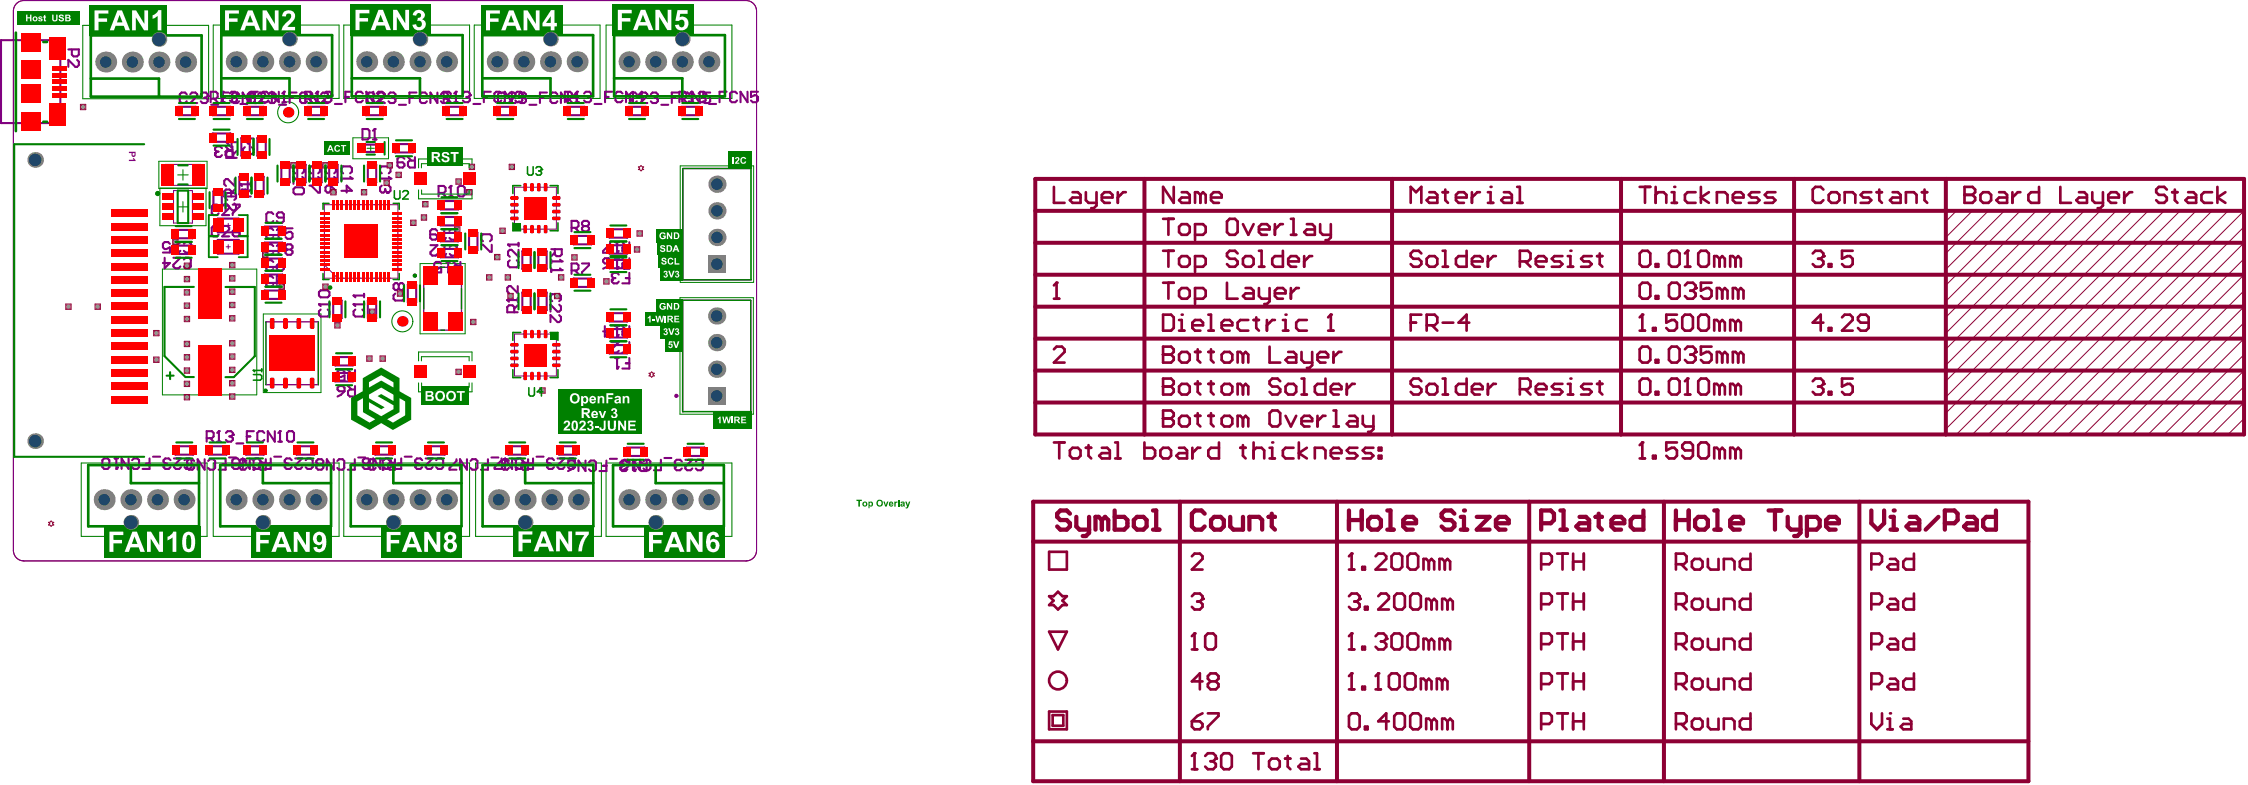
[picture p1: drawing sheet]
<svg xmlns="http://www.w3.org/2000/svg" width="714mm" height="249mm" viewBox="0 0 714 249" stroke-linecap="round" stroke-linejoin="round" font-family="sans-serif">
<path d="M50.4 51.2h15.3v8.6h-15.3zM50.8 59.6h14.6v12h-14.6zM112 43.7h11.3v6.7h-11.3zM216 52.6h23.3v37h-23.3zM51.6 85.4h29.9v39.9h-29.9zM83.6 99.6h18.3v25h-18.3zM133.4 83.6h14.3v22.3h-14.3zM215.9 94.4h23.3v37h-23.3z" fill="none" stroke="#008000" stroke-width=".32"/>
<g fill="none" stroke="#008000" stroke-width=".33">
<path d="M26.3 8h39.9v23.3h-39.9zM67.7 8h39.9v23.2h-39.9zM109.1 8h40v23.2h-40zM150.6 8h39.9v23.2h-39.9zM192.4 8h40v23.2h-40zM56.4 55.5h3.3M58.1 53.8v3.4M116.5 47h2.4M117.7 45.9v2.3M132.9 53.3v-2.9h17v2.9M56.4 65.6h3.3M58.1 64v3.3"/>
<path d="M132.9 60.3v2.8h17v-2.8M132.9 114.5v-2.8h17v2.8M132.9 121.5v2.8h17v-2.8M25.8 146.9h39.9v23.3h-39.9zM67.7 146.9h39.9v23.3h-39.9zM109.1 146.9h40v23.3h-40zM151 146.9h39.9v23.3h-39.9zM192.4 146.9h40v23.3h-40z"/>
<circle cx="91.5" cy="35.6" r="3.3"/>
<circle cx="127.7" cy="102" r="3.3"/>
</g>
<path d="M163.3 59.4h13.3v13.3h-13.3zM103 65h23.3v23.3h-23.3zM103 84l4.2 4.3M163.3 106h13.3v13.3h-13.3z" fill="none" stroke="#800080" stroke-width=".32"/>
<path d="M216.8 53.5h21.6v35.3h-21.6zM134.5 84.8h12v19.9h-12zM216.7 95.3h21.6v35.3h-21.6zM84.4 102.1h16.7v20h-16.7z" fill="none" stroke="#800080" stroke-width=".42"/>
<g fill="none" stroke="#800080" stroke-width=".67">
<path d="M.3 12.7h18.9v26.4h-18.9zM56.5 33.9h5.7v2.7h-5.7zM67.5 33.9h5.7v2.7h-5.7zM78.1 33.9h5.6v2.7h-5.6zM97.5 33.9h5.7v2.7h-5.7zM116.1 33.9h5.7v2.7h-5.7zM141.5 33.9h5.7v2.7h-5.7zM157.6 33.9h5.6v2.7h-5.6zM180 33.9h5.6v2.7h-5.6zM199.4 33.9h5.7v2.7h-5.7zM216.3 33.9h5.7v2.7h-5.7zM67.5 42.3h5.7v2.7h-5.7z"/>
<path d="M76 56.1h2.6v5.6h-2.6zM76.6 43.8h2.7v5.7h-2.7zM81.1 56.1h2.6v5.6h-2.6zM81.7 43.8h2.7v5.7h-2.7zM89.3 52.2h2.7v5.7h-2.7zM94.4 52.2h2.6v5.7h-2.6zM99.4 52.2h2.7v5.7h-2.7zM104.5 52.2h2.7v5.7h-2.7zM115 45.9h5.4v2.3h-5.4zM116.8 52.2h2.6v5.7h-2.6zM119.5 45.9v2.3M125.4 45.7h5.7v2.7h-5.7z"/>
<path d="M143.1 59v3.3M53.9 77.4l-.5-.6h-1.1l-.6 .6v1.1l.6 .5h.5l1.1-.5v1.6h-2.2M55 76.8h2.3l-2.3 2.2v.6l.6 .5h1.1l.6-.5M55.5 72.9h5.6v2.7h-5.6zM55.5 77.9h5.6v2.7h-5.6zM58.4 77.4l.5-.6h1.1l.6 .6v2.2l-.6 .5h-1.1l-.5-.5M67.7 60.7h2.7v5.6h-2.7zM69.1 69.4h6.7v4.3h-6.7zM69.1 76.1h6.7v4.4h-6.7zM84 71.9h5.7v2.7h-5.7zM84 77h5.7v2.6h-5.7zM139.2 61.2h1.7l.6-.5v-1.1l-.6-.6h-1.7v3.3"/>
<path d="M139.8 68.8h5.6v2.7h-5.6zM139.9 63.8h5.6v2.6h-5.6zM139.9 73.9h5.6v2.7h-5.6zM139.9 79h5.6v2.6h-5.6zM140.3 61.2l1.2 1.1M142.6 62.3h1.1M148.9 73.8h2.7v5.6h-2.7zM165.8 79.7h2.7v5.6h-2.7zM170.9 79.7h2.7v5.6h-2.7zM182.1 74.9h5.6v2.6h-5.6zM193.5 72.7h5.6v2.7h-5.6zM193.5 77.8h5.6v2.7h-5.6z"/>
<path d="M84 87.1h5.7v2.7h-5.7zM84 82h5.7v2.7h-5.7zM84 92.2h5.7v2.6h-5.7zM105.8 95.3h2.7v5.7h-2.7zM116.8 95.3h2.6v5.7h-2.6zM129.5 90.3h2.6v5.6h-2.6zM165.8 92.8h2.7v5.6h-2.7zM170.9 92.8h2.7v5.6h-2.7zM182.1 88.4h5.6v2.6h-5.6zM193.5 82.5h5.6v2.6h-5.6zM193.5 99.4h5.6v2.6h-5.6zM106.4 113.3h5.7v2.6h-5.7z"/>
<path d="M106.4 118.4h5.7v2.6h-5.7zM193.5 104.4h5.6v2.7h-5.6zM193.5 109.5h5.6v2.6h-5.6zM55.7 141.6h5.6v2.6h-5.6zM66.2 141.6h5.7v2.6h-5.7zM78.1 141.6h5.6v2.6h-5.6zM94.1 141.6h5.7v2.6h-5.7zM119.1 141.6h5.6v2.6h-5.6zM135.6 141.6h5.6v2.6h-5.6zM161.4 141.6h5.6v2.6h-5.6zM177.4 141.6h5.7v2.6h-5.7zM199 142h5.6v2.7h-5.6z"/>
<path d="M218 142h5.7v2.7h-5.7z"/>
</g>
<path d="M52.4 52.2h11.3v6.6h-11.3zM55.1 60.5h6v10.3h-6z" fill="none" stroke="#800080" stroke-width=".33"/>
<circle cx="143.1" cy="59" r=".33" fill="#800080"/>
<path d="M143.1 59l-.5 .6M145.3 59.6l.6-.6h1.1l.6 .6v2.2l-.6 .5h-1.1l-.6-.5zM140.5 77.8h1.2M141.1 77.8v3.3M142.8 78.3l.5-.5h1.1l.6 .5v2.2l-.6 .6h-1.1l-.5-.6" fill="none" stroke="#800080" stroke-width=".67"/>
<circle cx="141.1" cy="81.1" r=".33" fill="#800080"/>
<path d="M136.7 77.8h2.2l-2.2 2.2v.5l.5 .6h1.1l.6-.6M141.7 80.5l-.6 .6M141.7 83.1h1.1M142.3 83.1v3.3M143.9 83.1l1.2 1.1M146.2 83.1v3.3h-1.7l-.6-.5v-1.1l.6-.6h1.7" fill="none" stroke="#800080" stroke-width=".67"/>
<circle cx="142.3" cy="86.4" r=".33" fill="#800080"/>
<path d="M140.1 83.7l-.6-.6h-1.1l-.6 .6v1.1l.6 .5h.6l1.1-.5v1.6h-2.3M142.8 85.9l-.5 .5M181.4 85.8h1.7l.6-.5v-1.2l-.6-.5h-1.7v3.3M182.5 85.8l1.2 1.1M184.8 83.6h2.2v.5l-2.2 2.3v.5" fill="none" stroke="#800080" stroke-width=".67"/>
<g fill="#800080">
<path d="M40.9 50.7h1.5l-.2-.5h.3l.5 .6v.3h-2.1z"/>
<path d="M42.1 48.6v.3a.32 .32 0 0 0 .3 .4 .32 .32 0 0 0 .3-.4v-.3zM40.9 48.1h2.1v1a.66 .66 0 0 1-.7 .7 .66 .66 0 0 1-.5-.9v-.3h-.9z"/>
</g>
<path d="M51.9 147.7v.5l.6 .6h1.1l.5-.6M55.2 145.4h2.3l-2.3 2.3v.5l.6 .6h1.1l.6-.6M58.6 146l.5-.6h1.1l.6 .6v2.2l-.6 .6h-1.1l-.5-.6" fill="none" stroke="#800080" stroke-width=".67"/>
<circle cx="51.9" cy="147.7" r=".33" fill="#800080"/>
<path d="M36.4 145.4h1.1M36.9 145.4v3.4M40.8 145.4v3.4l-2.2-3.4v3.4M41.9 146l.6-.6h1.1l.6 .6v2.2l-.6 .6h-1.1l-.6-.6M46.4 147.1h1.1M47.5 145.4v3.4h-2.2M48.6 144.9h2.2M52.5 147.1l-.6 .6M52.5 147.1h.5M54.1 146l-.5-.6h-1.1l-.6 .6v.6l.6 .5" fill="none" stroke="#800080" stroke-width=".67"/>
<circle cx="36.9" cy="148.8" r=".33" fill="#800080"/>
<path d="M32.5 146l.6-.6h1.1l.5 .6v2.2l-.5 .6h-1.1l-.6-.6zM37.5 148.2l-.6 .6M90.4 147.7v.5l.5 .6h1.1l.6-.6M93.7 145.4h2.2l-2.2 2.3v.5l.6 .6h1.1l.5-.6M97 146l.6-.6h1.1l.6 .6v2.2l-.6 .6h-1.1l-.6-.6" fill="none" stroke="#800080" stroke-width=".67"/>
<circle cx="90.4" cy="147.7" r=".33" fill="#800080"/>
<path d="M76 146l-.6-.6h-1.1l-.6 .6v2.2l.6 .6h1.1l.6-.6v-.5l-.6-.6h-1.7M79.3 145.4v3.4l-2.2-3.4v3.4M80.4 146l.6-.6h1.1l.5 .6v2.2l-.5 .6h-1.1l-.6-.6M84.8 147.1h1.1M85.9 145.4v3.4h-2.2M87.1 144.9h2.2M90.9 147.1l-.5 .6M90.9 147.1h.6M92.6 146l-.6-.6h-1.1l-.5 .6v.6l.5 .5M131.8 147.7v.5l.6 .6h1.1l.5-.6M135.1 145.4h2.3l-2.3 2.3v.5l.6 .6h1.1l.6-.6M138.5 146l.5-.6h1.1l.6 .6v2.2l-.6 .6h-1.1l-.5-.6" fill="none" stroke="#800080" stroke-width=".67"/>
<circle cx="131.8" cy="147.7" r=".33" fill="#800080"/>
<g fill="none" stroke="#800080" stroke-width=".67">
<path d="M115.7 147.1h1.1M115.7 147.1l-.5-.5v-.6l.5-.6h1.1l.6 .6v.6l-.6 .5M115.7 147.1l-.5 .6v.5l.5 .6h1.1l.6-.6v-.5l-.6-.6M120.7 145.4v3.4l-2.2-3.4v3.4M121.8 146l.6-.6h1.1l.5 .6v2.2l-.5 .6h-1.1l-.6-.6M126.3 147.1h1.1M127.4 145.4v3.4h-2.2M128.5 144.9h2.2M132.4 147.1l-.6 .6M132.4 147.1h.5M134 146l-.5-.6h-1.1l-.6 .6v.6l.6 .5M173.7 147.7v.5l.5 .6h1.1l.6-.6"/>
<path d="M177 145.4h2.2l-2.2 2.3v.5l.5 .6h1.2l.5-.6M180.3 146l.6-.6h1.1l.5 .6v2.2l-.5 .6h-1.1l-.6-.6"/>
</g>
<circle cx="173.7" cy="147.7" r=".33" fill="#800080"/>
<path d="M159.2 145.4v.6l-2.2 2.2v.6h2.2M162.6 145.4v3.4l-2.2-3.4v3.4M163.7 146l.5-.6h1.1l.6 .6v2.2l-.6 .6h-1.1l-.5-.6M168.1 147.1h1.1M169.2 145.4v3.4h-2.2M170.3 144.9h2.3M174.2 147.1l-.5 .6M174.2 147.1h.6M175.9 146l-.6-.6h-1.1l-.5 .6v.6l.5 .5M214.2 148.1v.5l.6 .6h1.1l.6-.6M217.6 145.9h2.2l-2.2 2.2v.5l.5 .6h1.1l.6-.6M220.9 146.4l.6-.5h1.1l.5 .5v2.2l-.5 .6h-1.1l-.6-.6" fill="none" stroke="#800080" stroke-width=".67"/>
<circle cx="214.2" cy="148.1" r=".33" fill="#800080"/>
<g fill="none" stroke="#800080" stroke-width=".67">
<path d="M202.2 29.9l-.6-.5h-1.1l-.5 .5v2.2l.5 .6h1.1l.6-.6M203.3 29.9l.5-.5h1.1l.6 .5v.6l-2.2 2.2h2.2M206.6 29.9l.6-.5h1.1l.5 .5v.6M197.6 146.4l.6-.5h1.1l.5 .5v1.1h-1.6l-.6-.5zM199.8 147.5l-1.1 1.1-1.1 .6M203.2 145.9v3.3l-2.3-3.3v3.3M204.3 146.4l.5-.5h1.1l.6 .5v2.2l-.6 .6h-1.1l-.5-.6M208.7 147.5h1.1M209.8 145.9v3.3h-2.2M210.9 145.3h2.2M214.8 147.5l-.6 .6M214.8 147.5h.6"/>
<path d="M216.5 146.4l-.6-.5h-1.1l-.6 .5v.6l.6 .5"/>
</g>
<circle cx="208.8" cy="30.5" r=".33" fill="#800080"/>
<path d="M160.3 29.9l-.5-.5h-1.1l-.6 .5v2.2l.6 .6h1.1l.5-.6M161.4 29.9l.6-.5h1.1l.5 .5v.6l-2.2 2.2h2.2M164.8 29.9l.5-.5h1.1l.6 .5v.6M207.7 31h.6M208.3 31l.5 .6v.5l-.5 .6h-1.1l-.6-.6M208.8 30.5l-.5 .5M209.9 33.2h2.3M213.3 31h1.1M215.5 29.4h-2.2v3.3M218.8 29.9l-.5-.5h-1.2l-.5 .5v2.2l.5 .6h1.2l.5-.6M222.1 29.4v3.3l-2.2-3.3v3.3M225.5 29.4h-2.3v1.6l1.2-.5h.5l.6 .5v1.1l-.6 .6h-1.1l-.6-.6" fill="none" stroke="#800080" stroke-width=".67"/>
<circle cx="167" cy="30.5" r=".33" fill="#800080"/>
<path d="M118.9 29.9l-.6-.5h-1.1l-.5 .5v2.2l.5 .6h1.1l.6-.6M120 29.9l.6-.5h1.1l.5 .5v.6l-2.2 2.2h2.2M123.3 29.9l.6-.5h1.1l.5 .5v.6M165.9 31h.5M166.4 31l.6 .6v.5l-.6 .6h-1.1l-.5-.6M167 30.5l-.6 .5M168.1 33.2h2.2M171.4 31h1.1M173.6 29.4h-2.2v3.3M177 29.9l-.6-.5h-1.1l-.6 .5v2.2l.6 .6h1.1l.6-.6M180.3 29.4v3.3l-2.2-3.3v3.3M183.6 31h-2.2l1.7-1.6v3.3" fill="none" stroke="#800080" stroke-width=".67"/>
<circle cx="125.5" cy="30.5" r=".33" fill="#800080"/>
<path d="M124.4 31h.6M125 31l.5 .6v.5l-.5 .6h-1.1l-.6-.6M125.5 30.5l-.5 .5M126.7 33.2h2.2M130 31h1.1M132.2 29.4h-2.2v3.3M135.5 29.9l-.5-.5h-1.1l-.6 .5v2.2l.6 .6h1.1l.5-.6M138.9 29.4v3.3l-2.3-3.3v3.3M140 29.9l.5-.5h1.1l.6 .5v.6" fill="none" stroke="#800080" stroke-width=".67"/>
<circle cx="142.2" cy="30.5" r=".33" fill="#800080"/>
<path d="M80.8 29.9l-.5-.5h-1.1l-.6 .5v2.2l.6 .6h1.1l.5-.6M82 29.9l.5-.5h1.1l.6 .5v.6l-2.2 2.2h2.2M85.3 29.9l.5-.5h1.1l.6 .5v.6M141.1 31h.5M141.6 31l.6 .6v.5l-.6 .6h-1.1l-.5-.6M142.2 30.5l-.6 .5" fill="none" stroke="#800080" stroke-width=".67"/>
<circle cx="87.5" cy="30.5" r=".33" fill="#800080"/>
<path d="M59.3 29.9l-.6-.5h-1.1l-.5 .5v2.2l.5 .6h1.1l.6-.6M60.4 29.9l.6-.5h1.1l.5 .5v.6l-2.2 2.2h2.2M63.7 29.9l.6-.5h1.1l.5 .5v.6M86.4 31h.5M86.9 31l.6 .6v.5l-.6 .6h-1.1l-.5-.6M87.5 30.5l-.6 .5M88.6 33.2h2.2M91.9 31h1.1M94.2 29.4h-2.3v3.3M97.5 29.9l-.6-.5h-1.1l-.5 .5v2.2l.5 .6h1.1l.6-.6M100.8 29.4v3.3l-2.2-3.3v3.3M101.9 29.9l.6-.5h1.1l.5 .5v.6l-2.2 2.2h2.2" fill="none" stroke="#800080" stroke-width=".67"/>
<circle cx="65.9" cy="30.5" r=".33" fill="#800080"/>
<path d="M64.8 31h.6M65.4 31l.5 .6v.5l-.5 .6h-1.1l-.6-.6M65.9 30.5l-.5 .5M67.1 33.2h2.2M70.4 31h1.1M72.6 29.4h-2.2v3.3M75.9 29.9l-.5-.5h-1.1l-.6 .5v2.2l.6 .6h1.1l.5-.6M79.3 29.4v3.3l-2.3-3.3v3.3M80.4 32.7h1.1M80.9 29.4v3.3" fill="none" stroke="#800080" stroke-width=".67"/>
<circle cx="80.9" cy="29.4" r=".33" fill="#800080"/>
<path d="M66.9 31.3h1.6l.6-.5v-1.1l-.6-.6h-1.6v3.3M68 31.3l1.1 1.1M70.2 32.4h1.1M70.8 29.1v3.3M80.9 29.4l-.5 .5M72.2 63.5l-.6-.6v-1.1l.6-.6h2.2l.5 .6v1.1l-.5 .6M74.4 64.6l.5 .5v1.1l-.5 .6h-.6l-2.2-2.2v2.2" fill="none" stroke="#800080" stroke-width=".67"/>
<circle cx="70.8" cy="29.1" r=".33" fill="#800080"/>
<path d="M70.8 29.1l-.6 .6M73 29.7l.5-.6h1.1l.6 .6v.5" fill="none" stroke="#800080" stroke-width=".67"/>
<circle cx="75.2" cy="30.2" r=".33" fill="#800080"/>
<path d="M74.1 30.8h.5M74.6 30.8l.6 .5v.6l-.6 .5h-1.1l-.5-.5M75.2 30.2l-.6 .6M76.3 33h2.2M79.6 30.8h1.1M81.8 29.1h-2.2v3.3M85.2 29.7l-.6-.6h-1.1l-.5 .6v2.2l.5 .5h1.1l.6-.5M88.5 29.1v3.3l-2.2-3.3v3.3M89.6 32.4h1.1M90.2 29.1v3.3" fill="none" stroke="#800080" stroke-width=".67"/>
<circle cx="90.2" cy="29.1" r=".33" fill="#800080"/>
<g fill="none" stroke="#800080" stroke-width=".67">
<path d="M90.2 29.1l-.6 .6M93.2 60l.5-.6h2.2l.6 .6v1.1l-.6 .6h-2.2l-.5-.6zM93.7 55l-.5-.5v-1.2l.5-.5h2.2l.6 .5v1.2l-.6 .5M95.9 56.1l.6 .6v1.1l-.6 .5h-.5l-2.2-2.2v2.2M140.5 72.7h1.1M141 72.7v3.3M142.7 73.3l.5-.6h1.1l.6 .6v2.2l-.6 .5h-1.1l-.5-.5M86.8 83.1l-.6-.5h-1.1l-.6 .5v2.2l.6 .6h1.1l.6-.6M86.8 88.2l-.6-.6h-1.1l-.6 .6v2.2l.6 .6h1.1l.6-.6M87.9 84.2h1.6l.6 .6v.5l-.6 .6h-1.1l-.5-.6zM90.1 82.6l-1.1 .5-1.1 1.1M90.1 87.6h-2.2v1.7l1.1-.5h.5l.6 .5v1.1l-.6 .6h-1.1l-.5-.6"/>
<path d="M107.2 123l.5-.5h1.1l.6 .5v1.1h-1.7l-.5-.5zM109.4 124.1l-1.1 1.1-1.1 .6M110.5 122.5l1.1 1.1M112.7 122.5v3.3h-1.7l-.5-.6v-1.1l.5-.5h1.7"/>
</g>
<circle cx="141" cy="76" r=".33" fill="#800080"/>
<path d="M86.8 78.1l-.6-.6h-1.1l-.6 .6v2.2l.6 .5h1.1l.6-.5M88.4 77.5v3.3M138.8 73.3l-.6-.6h-1.1l-.5 .6v2.2l.5 .5h1.1l.6-.5v-.6l-.6-.5h-1.6M141.6 75.5l-.6 .5M87.9 80.8h1.1" fill="none" stroke="#800080" stroke-width=".67"/>
<circle cx="88.4" cy="77.5" r=".33" fill="#800080"/>
<path d="M98.2 56.1v1.1M98.2 56.7h3.4M98.8 55l-.6-.5v-1.2l.6-.5h2.2l.6 .5v1.2l-.6 .5M88.4 77.5l-.5 .6M91.2 79.2l-.6-.6v-.5l.6-.6h1.1l.6 .6v.5l-.6 .6M91.2 79.2l-.6 .5v.6l.6 .5h1.1l.6-.5v-.6l-.6-.5M91.2 79.2h1.1" fill="none" stroke="#800080" stroke-width=".67"/>
<circle cx="101.6" cy="56.7" r=".33" fill="#800080"/>
<path d="M98.2 58.9h.6l2.2 2.2h.6v-2.2M101 56.1l.6 .6M112.2 96.5h3.4M112.8 98.2l-.6 .6v1.1l.6 .5h2.2l.6-.5v-1.1l-.6-.6M115.6 96v1.1" fill="none" stroke="#800080" stroke-width=".67"/>
<circle cx="112.2" cy="96.5" r=".33" fill="#800080"/>
<path d="M112.2 96.5l.6 .6M112.2 93.8h3.4M115.6 93.2v1.1" fill="none" stroke="#800080" stroke-width=".67"/>
<circle cx="112.2" cy="93.8" r=".33" fill="#800080"/>
<path d="M101.3 96.5h3.3M101.8 98.2l-.5 .6v1.1l.5 .5h2.2l.6-.5v-1.1l-.6-.6M104.6 96v1.1M112.2 93.8l.6 .5" fill="none" stroke="#800080" stroke-width=".67"/>
<circle cx="101.3" cy="96.5" r=".33" fill="#800080"/>
<path d="M140.9 31.3h1.6l.6-.5v-1.1l-.6-.6h-1.6v3.3M142 31.3l1.1 1.1M144.2 32.4h1.1M144.7 29.1v3.3M101.3 96.5l.5 .6M101.3 92.7l.5-.6h2.2l.6 .6v1.1l-.6 .5h-2.2l-.5-.5z" fill="none" stroke="#800080" stroke-width=".67"/>
<circle cx="144.7" cy="29.1" r=".33" fill="#800080"/>
<path d="M144.7 29.1l-.5 .6M147 29.7l.5-.6h1.1l.6 .6v.5" fill="none" stroke="#800080" stroke-width=".67"/>
<circle cx="149.2" cy="30.2" r=".33" fill="#800080"/>
<path d="M148.1 30.8h.5M148.6 30.8l.6 .5v.6l-.6 .5h-1.1l-.5-.5M149.2 30.2l-.6 .6M150.3 33h2.2M153.6 30.8h1.1M155.8 29.1h-2.2v3.3M159.2 29.7l-.6-.6h-1.1l-.6 .6v2.2l.6 .5h1.1l.6-.5M162.5 29.1v3.3l-2.2-3.3v3.3M163.6 29.7l.5-.6h1.2l.5 .6v.5" fill="none" stroke="#800080" stroke-width=".67"/>
<circle cx="165.8" cy="30.2" r=".33" fill="#800080"/>
<path d="M164.7 30.8h.6M165.3 30.8l.5 .5v.6l-.5 .5h-1.2l-.5-.5M165.8 30.2l-.5 .6M86.8 73l-.6-.6h-1.1l-.6 .6v2.2l.6 .6h1.1l.6-.6M87.9 75.8h1.1M88.4 72.4v3.4" fill="none" stroke="#800080" stroke-width=".67"/>
<circle cx="88.4" cy="72.4" r=".33" fill="#800080"/>
<path d="M86.8 67.9l-.6-.5h-1.1l-.6 .5v2.2l.6 .6h1.1l.6-.6M88.4 72.4l-.5 .6M90.1 69h-1.7l-.5-.5v-.6l.5-.5h1.1l.6 .5v2.2l-.6 .6h-1.1l-.5-.6M92.9 72.4h-2.3v1.7l1.2-.6h.5l.6 .6v1.1l-.6 .6h-1.1l-.6-.6M195.3 103.5h1.2M195.9 103.5v3.3M197.6 103.5l1.1 1.1M199.8 103.5v3.3h-1.7l-.5-.6v-1.1l.5-.5h1.7" fill="none" stroke="#800080" stroke-width=".67"/>
<circle cx="195.9" cy="106.8" r=".33" fill="#800080"/>
<path d="M103.3 56.1v1.1M103.3 56.7h3.3M103.9 55l-.6-.5v-1.2l.6-.5h2.2l.5 .5v1.2l-.5 .5M192 103.5v3.3l1.7-1.7h-2.2M194.2 108.5h2.3l-2.3 2.3v.5l.6 .6h1.1l.6-.6M196.5 106.2l-.6 .6M198.7 110.2h1.1M199.8 108.5v3.4h-2.2" fill="none" stroke="#800080" stroke-width=".67"/>
<circle cx="106.6" cy="56.7" r=".33" fill="#800080"/>
<path d="M103.3 59.4l.6-.5h1.1v1.6l-.6 .6h-.5l-.6-.6zM105 58.9l1.1 1.1 .5 1.1M106.1 56.1l.5 .6M181.4 72.3h1.7l.6-.6v-1.1l-.6-.5h-1.7v3.3M182.5 72.3l1.2 1.1M185.3 71.7l-.5-.5v-.6l.5-.5h1.1l.6 .5v.6l-.6 .5M185.3 71.7l-.5 .6v.5l.5 .6h1.1l.6-.6v-.5l-.6-.6M185.3 71.7h1.1M200.8 146.1h1.2M201.4 146.1v3.3M203.1 146.1l1.1 1.1M205.3 146.1v3.3h-1.7l-.5-.5v-1.1l.5-.6h1.7" fill="none" stroke="#800080" stroke-width=".67"/>
<circle cx="201.4" cy="149.4" r=".33" fill="#800080"/>
<path d="M197 148.3v.6l.5 .5h1.1l.6-.5M202 148.9l-.6 .5" fill="none" stroke="#800080" stroke-width=".67"/>
<circle cx="197" cy="148.3" r=".33" fill="#800080"/>
<g fill="none" stroke="#800080" stroke-width=".67">
<path d="M163.2 145.7h1.1M163.8 145.7v3.3M165.4 145.7l1.1 1.1M167.7 145.7v3.3h-1.7l-.6-.5v-1.1l.6-.6h1.7M180.3 146.7l.6-.6h1.1l.5 .6v1.1h-1.6l-.6-.6zM182.5 147.8l-1.1 1.1-1.1 .5M185.9 146.1v3.3l-2.2-3.3v3.3M187 146.7l.5-.6h1.1l.6 .6v2.2l-.6 .5h-1.1l-.5-.5M191.4 147.8h1.1M192.5 146.1v3.3h-2.2M193.6 145.6h2.3M197.5 147.8l-.5 .5"/>
<path d="M197.5 147.8h.6M199.2 146.7l-.6-.6h-1.1l-.5 .6v.5l.5 .6"/>
</g>
<circle cx="163.8" cy="149" r=".33" fill="#800080"/>
<path d="M159.3 147.9v.6l.6 .5h1.1l.6-.5M164.3 148.5l-.5 .5" fill="none" stroke="#800080" stroke-width=".67"/>
<circle cx="159.3" cy="147.9" r=".33" fill="#800080"/>
<g fill="none" stroke="#800080" stroke-width=".67">
<path d="M120.9 145.7h1.2M121.5 145.7v3.3M123.2 145.7l1.1 1.1M125.4 145.7v3.3h-1.7l-.5-.5v-1.1l.5-.6h1.7M144.9 145.7v.6l-2.2 2.2v.5h2.2M148.2 145.7v3.3l-2.2-3.3v3.3M149.4 146.3l.5-.6h1.1l.6 .6v2.2l-.6 .5h-1.1l-.5-.5M153.8 147.4h1.1M154.9 145.7v3.3h-2.2M156 145.1h2.2M159.9 147.4l-.6 .5M159.9 147.4h.5"/>
<path d="M161.6 146.3l-.6-.6h-1.1l-.6 .6v.5l.6 .6"/>
</g>
<circle cx="121.5" cy="149" r=".33" fill="#800080"/>
<path d="M117.1 147.9v.6l.5 .5h1.1l.6-.5M122.1 148.5l-.6 .5" fill="none" stroke="#800080" stroke-width=".67"/>
<circle cx="117.1" cy="147.9" r=".33" fill="#800080"/>
<g fill="none" stroke="#800080" stroke-width=".67">
<path d="M79.9 145.7h1.1M80.5 145.7v3.3M82.2 145.7l1.1 1.1M84.4 145.7v3.3h-1.7l-.5-.5v-1.1l.5-.6h1.7M101 147.4h1.1M101 147.4l-.6-.6v-.5l.6-.6h1.1l.5 .6v.5l-.5 .6M101 147.4l-.6 .5v.6l.6 .5h1.1l.5-.5v-.6l-.5-.5M106 145.7v3.3l-2.2-3.3v3.3M107.1 146.3l.5-.6h1.1l.6 .6v2.2l-.6 .5h-1.1l-.5-.5M111.5 147.4h1.1M112.6 145.7v3.3h-2.2M113.7 145.1h2.3"/>
<path d="M117.6 147.4l-.5 .5M117.6 147.4h.6M119.3 146.3l-.6-.6h-1.1l-.5 .6v.5l.5 .6"/>
</g>
<circle cx="80.5" cy="149" r=".33" fill="#800080"/>
<path d="M76.1 147.9v.6l.5 .5h1.1l.6-.5M81 148.5l-.5 .5" fill="none" stroke="#800080" stroke-width=".67"/>
<circle cx="76.1" cy="147.9" r=".33" fill="#800080"/>
<g fill="none" stroke="#800080" stroke-width=".67">
<path d="M65.6 139h1.7l.5-.5v-1.1l-.5-.6h-1.7v3.3M66.7 139l1.1 1.1M69.5 136.8v3.3M61.6 146.3l-.5-.6h-1.1l-.6 .6v2.2l.6 .5h1.1l.5-.5v-.6l-.5-.5h-1.7M65 145.7v3.3l-2.3-3.3v3.3M66.1 146.3l.5-.6h1.1l.6 .6v2.2l-.6 .5h-1.1l-.5-.5M68.9 140.1h1.1M70.5 147.4h1.1M71.6 145.7v3.3h-2.2M72.7 145.1h2.2M76.6 147.4l-.5 .5M76.6 147.4h.6"/>
<path d="M78.3 146.3l-.6-.6h-1.1l-.5 .6v.5l.5 .6"/>
</g>
<circle cx="69.5" cy="136.8" r=".33" fill="#800080"/>
<path d="M69.5 136.8l-.6 .6M71.7 137.4l.6-.6h1.1l.5 .6v.5" fill="none" stroke="#800080" stroke-width=".67"/>
<circle cx="73.9" cy="137.9" r=".33" fill="#800080"/>
<path d="M72.8 138.5h.6M73.4 138.5l.5 .5v.6l-.5 .5h-1.1l-.6-.5M73.9 137.9l-.5 .6M78.4 138.5h1.1M80.6 136.8h-2.2v3.3M83.9 137.4l-.5-.6h-1.2l-.5 .6v2.2l.5 .5h1.2l.5-.5M87.2 136.8v3.3l-2.2-3.3v3.3M88.9 136.8v3.3M75 140.7h2.3M88.3 140.1h1.2" fill="none" stroke="#800080" stroke-width=".67"/>
<circle cx="88.9" cy="136.8" r=".33" fill="#800080"/>
<path d="M175 79.1h3.3v1.6l-.5 .6h-1.1l-.6-.6v-1.6M175 82.4v1.1M175 82.9h3.3M176.1 80.2l-1.1 1.1M88.9 136.8l-.6 .6M91.1 137.4l.6-.6h1.1l.5 .6v2.2l-.5 .5h-1.1l-.6-.5z" fill="none" stroke="#800080" stroke-width=".67"/>
<circle cx="178.3" cy="82.9" r=".33" fill="#800080"/>
<path d="M175 85.2v1.1M175 85.7h3.3M177.8 82.4l.5 .5" fill="none" stroke="#800080" stroke-width=".67"/>
<circle cx="178.3" cy="85.7" r=".33" fill="#800080"/>
<path d="M161.3 77.6h3.3M164.6 79.3v2.2l-2.2-2.2h-.6l-.5 .5v1.1l.5 .6M164.6 77v1.2M161.8 82.6l-.5 .5v1.1l.5 .6h2.3l.5-.6v-1.1l-.5-.5M177.8 85.2l.5 .5" fill="none" stroke="#800080" stroke-width=".67"/>
<circle cx="161.3" cy="77.6" r=".33" fill="#800080"/>
<path d="M161.3 77.6l.5 .6M195.3 113.6h1.2M195.9 113.6v3.3M198.7 115.3h1.1M199.8 113.6v3.3h-2.2" fill="none" stroke="#800080" stroke-width=".67"/>
<circle cx="195.9" cy="116.9" r=".33" fill="#800080"/>
<path d="M68.3 48.7v.5l.5 .6h1.1l.6-.6M71.6 46.5l1.1 1.1M73.5 44.5v2.3l-1.7-1.7h3.4M73.8 46.5v3.3h-1.7l-.5-.6v-1.1l.5-.5h1.7M74.1 50.1v-1.7l-.6-.5h-1.1l-.6 .5v1.7h3.4M75.2 47.9l-1.1 1.1M77.7 46.7l-.5 .5v1.2l.5 .5h2.2l.6-.5v-1.2l-.6-.5M78.8 43.4v2.2l-1.6-1.7h3.3M196.5 116.4l-.6 .5" fill="none" stroke="#800080" stroke-width=".67"/>
<circle cx="68.3" cy="48.7" r=".33" fill="#800080"/>
<g fill="none" stroke="#800080" stroke-width=".67">
<path d="M68.8 48.1l-.5 .6M68.8 48.1h.6M70.5 47l-.6-.5h-1.1l-.5 .5v.6l.5 .5M74.5 56.8v2.2l-2.2-2.2h-.6l-.5 .6v1.1l.5 .5M76.3 58.5h3.3M79.6 57.9v1.1M73.4 62.3v-1.6l-.5-.6h-1.2l-.5 .6v1.6h3.3M74.5 60.1l-1.1 1.1M78.5 62.3v-1.6l-.6-.6h-1.1l-.5 .6v1.6h3.3M79.6 60.1l-1.1 1.1M152.8 77.7h.5l2.2 2.2h.6v-2.2M153.3 76.5l-.5-.5v-1.1l.5-.6h2.2l.6 .6v1.1l-.6 .5"/>
<path d="M125.5 93.1l-.6 .6v1.1l.6 .6h2.2l.6-.6v-1.1l-.6-.6M126.6 90.4l-.6-.6h-.5l-.6 .6v1.1l.6 .5h.5l.6-.5M126.6 90.4l.5-.6h.6l.6 .6v1.1l-.6 .5h-.6l-.5-.5M126.6 90.4v1.1"/>
</g>
<circle cx="76.3" cy="58.5" r=".33" fill="#800080"/>
<path d="M179.3 31.3h1.7l.5-.5v-1.1l-.5-.6h-1.7v3.3M180.4 31.3l1.1 1.1M182.7 32.4h1.1M183.2 29.1v3.3M76.3 58.5l.5 .5" fill="none" stroke="#800080" stroke-width=".67"/>
<circle cx="183.2" cy="29.1" r=".33" fill="#800080"/>
<path d="M183.2 29.1l-.5 .6M185.4 29.7l.6-.6h1.1l.5 .6v.5" fill="none" stroke="#800080" stroke-width=".67"/>
<circle cx="187.6" cy="30.2" r=".33" fill="#800080"/>
<g fill="none" stroke="#800080" stroke-width=".67">
<path d="M96.9 31.3h1.7l.5-.5v-1.1l-.5-.6h-1.7v3.3M98 31.3l1.1 1.1M100.2 32.4h1.1M100.8 29.1v3.3M186.5 30.8h.6M187.1 30.8l.5 .5v.6l-.5 .5h-1.1l-.6-.5M187.6 30.2l-.5 .6M188.8 33h2.2M192.1 30.8h1.1M194.3 29.1h-2.2v3.3M197.6 29.7l-.5-.6h-1.1l-.6 .6v2.2l.6 .5h1.1l.5-.5M201 29.1v3.3l-2.3-3.3v3.3"/>
<path d="M204.3 30.8h-2.2l1.6-1.7v3.3"/>
</g>
<circle cx="100.8" cy="29.1" r=".33" fill="#800080"/>
<path d="M100.8 29.1l-.6 .6M103 29.7l.5-.6h1.2l.5 .6v.5" fill="none" stroke="#800080" stroke-width=".67"/>
<circle cx="105.2" cy="30.2" r=".33" fill="#800080"/>
<g fill="none" stroke="#800080" stroke-width=".67">
<path d="M104.1 30.8h.6M104.7 30.8l.5 .5v.6l-.5 .5h-1.2l-.5-.5M105.2 30.2l-.5 .6M106.3 33h2.2M109.6 30.8h1.2M111.9 29.1h-2.3v3.3M115.2 29.7l-.6-.6h-1.1l-.5 .6v2.2l.5 .5h1.1l.6-.5M118.5 29.1v3.3l-2.2-3.3v3.3M119.6 29.7l.6-.6h1.1l.5 .6v.5l-2.2 2.2h2.2M215.7 31.3h1.6l.6-.5v-1.1l-.6-.6h-1.6v3.3M216.8 31.3l1.1 1.1M219 32.4h1.1"/>
<path d="M219.6 29.1v3.3"/>
</g>
<circle cx="219.6" cy="29.1" r=".33" fill="#800080"/>
<path d="M219.6 29.1l-.6 .6M221.8 29.7l.5-.6h1.1l.6 .6v.5" fill="none" stroke="#800080" stroke-width=".67"/>
<circle cx="224" cy="30.2" r=".33" fill="#800080"/>
<g fill="none" stroke="#800080" stroke-width=".67">
<path d="M222.9 30.8h.5M223.4 30.8l.6 .5v.6l-.6 .5h-1.1l-.5-.5M224 30.2l-.6 .6M225.1 33h2.2M228.4 30.8h1.1M230.7 29.1h-2.3v3.3M234 29.7l-.6-.6h-1.1l-.5 .6v2.2l.5 .5h1.1l.6-.5M237.3 29.1v3.3l-2.2-3.3v3.3M240.6 29.1h-2.2v1.7l1.1-.6h.6l.5 .6v1.1l-.5 .5h-1.1l-.6-.5M108.4 56.1v1.1M108.4 56.7h3.3M108.9 55l-.5-.5v-1.2l.5-.5h2.3l.5 .5v1.2l-.5 .5"/>
<path d="M128.4 50.4l-.6-.6h-1.1l-.5 .6v2.2l.5 .6h1.1l.6-.6v-.5l-.6-.6h-1.6M129.5 49.8l1.1 1.1M131.7 49.8v3.4h-1.6l-.6-.6v-1.1l.6-.6h1.6M109.4 118l-.6-.6h-1.1l-.5 .6v1.1l.5 .5h.6l1.1-.5v1.6h-2.2M110.5 117.4l1.1 1.1M112.7 117.4v3.3h-1.7l-.5-.5v-1.1l.5-.6h1.7"/>
</g>
<circle cx="111.7" cy="56.7" r=".33" fill="#800080"/>
<path d="M111.2 56.1l.5 .6M120.6 56.1v1.1M120.6 56.7h3.4M121.2 55l-.6-.5v-1.2l.6-.5h2.2l.6 .5v1.2l-.6 .5M108.4 60.5h3.3l-1.6-1.6v2.2" fill="none" stroke="#800080" stroke-width=".67"/>
<circle cx="124" cy="56.7" r=".33" fill="#800080"/>
<path d="M123.4 56.1l.6 .6M123.4 58.9l.6 .5v1.1l-.6 .6h-.5" fill="none" stroke="#800080" stroke-width=".67"/>
<circle cx="122.9" cy="61.1" r=".33" fill="#800080"/>
<path d="M115.1 40.9h1.6l.6 .6v2.2l-.6 .6h-1.6zM118.4 44.3h1.1M119 40.9v3.4M121.2 58.9l-.6 .5v1.1l.6 .6h.6l.5-.6M122.3 60v.5M122.3 60.5l.6 .6" fill="none" stroke="#800080" stroke-width=".67"/>
<circle cx="119" cy="40.9" r=".33" fill="#800080"/>
<path d="M119 40.9l-.6 .6M161 95.2h3.4M163.3 99.1v-1.7l-.6-.5h-1.1l-.6 .5v1.7h3.4M164.4 96.9l-1.1 1.1M164.4 94.6v1.2" fill="none" stroke="#800080" stroke-width=".67"/>
<circle cx="161" cy="95.2" r=".33" fill="#800080"/>
<g fill="none" stroke="#800080" stroke-width=".67">
<path d="M69.4 72.2l-.5-.5h-1.1l-.6 .5v2.3l.6 .5h1.1l.5-.5M69.4 65.5l-.5-.6h-1.1l-.6 .6v2.2l.6 .5h1.1l.5-.5M70.5 72.2l.6-.5h1.1l.6 .5v.6l-2.3 2.2h2.3M70.5 65.5l.6-.6h1.1l.6 .6v.5l-2.3 2.2h2.3M73.9 73.3h1.6l.6 .6v.6l-.6 .5h-1.1l-.5-.5zM73.9 64.9h2.2v.6l-2.2 2.2v.5M76.1 71.7l-1.1 .5-1.1 1.1M52.3 81.8v3.3l1.6-1.7h-2.2M55 81.8h2.3l-2.3 2.2v.6l.6 .5h1.1l.6-.5M58.4 82.3l.5-.5h1.1l.6 .5v2.3l-.6 .5h-1.1l-.5-.5M161 95.2l.6 .6M164.4 90.8v2.2l-2.3-2.2h-.5l-.6 .5v1.1l.6 .6"/>
<path d="M175.3 95.5l-.5-.5v-1.1l.5-.6h2.2l.6 .6v1.1l-.6 .5M177.5 96.7l.6 .5v1.1l-.6 .6h-.5l-2.2-2.2v2.2M177.5 100l.6 .5v1.1l-.6 .6h-.5l-2.2-2.2v2.2M194.2 88.8v.5l.6 .6h1.1l.6-.6M198.7 88.2h1.1M199.8 86.6v3.3h-2.2"/>
</g>
<circle cx="194.2" cy="88.8" r=".33" fill="#800080"/>
<path d="M194.8 88.2l-.6 .6M194.8 88.2h.5M195.3 81.9h1.2M195.9 81.9v3.4M196.5 87.1l-.6-.5h-1.1l-.6 .5v.6l.6 .5M197.6 81.9l1.1 1.1M199.8 81.9v3.4h-1.7l-.5-.6v-1.1l.5-.6h1.7" fill="none" stroke="#800080" stroke-width=".67"/>
<circle cx="195.9" cy="85.3" r=".33" fill="#800080"/>
<path d="M21.7 15.7h3.3v1.6l-.5 .6h-1.1l-.6-.6v-1.6M24.5 19l.5 .6v1.1l-.5 .5h-.6l-2.2-2.2v2.2M195.3 76.9h1.2M195.9 76.9v3.3M197.6 76.9l1.1 1.1M199.8 76.9v3.3h-1.7l-.5-.6v-1.1l.5-.5h1.7M191.5 82.5l.5-.6h1.1l.6 .6v1.1h-1.7l-.5-.6zM193.7 83.6l-1.1 1.1-1.1 .6M196.5 84.7l-.6 .6" fill="none" stroke="#800080" stroke-width=".67"/>
<circle cx="195.9" cy="80.2" r=".33" fill="#800080"/>
<g fill="none" stroke="#800080" stroke-width=".67">
<path d="M193.7 76.9v.5l-2.2 2.2v.6h2.2M196.5 79.6l-.6 .6"/>
<circle cx="131.7" cy="87.5" r=".33"/>
<circle cx="214.8" cy="83.8" r=".33"/>
<circle cx="214.7" cy="125.6" r=".33"/>
</g>
<g fill="none" stroke="#8d0034" stroke-width="1.3">
<path d="M328.7 56.8h383.7v81h-383.7zM363.3 56.8v81M441.9 56.8v81M514.6 56.8v81M569.6 56.8v81M617.7 56.8v81M328.7 77h383.7M328.7 66.9h383.7M328.7 97.3h383.7M328.7 87.2h383.7M328.7 107.4h383.7M328.7 117.6h383.7"/>
<path d="M328.7 127.7h383.7M328 159.2h316v88.7h-316zM374.6 159.2v88.7M424.4 159.2v88.7M485.5 159.2v88.7M528.2 159.2v88.7M590.3 159.2v88.7M328 171.8h316M328 235.2h316"/>
</g>
<path d="M333.1 175.1h5.6v5.6h-5.6zM333.1 189.2h1.4l1.4-1.4 1.4 1.4h1.4l-1.4 1.4 1.4 1.4h-1.4l-1.4 1.4-1.4-1.4h-1.4l1.4-1.4zM378.4 189.2l.8-.9h1.7l.9 .9v.8M333.1 200.4h5.6l-2.8 5.7zM532.1 204.4h2.5l.8-.9v-1.7l-.8-.8h-2.5v5.1M533.7 204.4l1.7 1.7M537.1 203.5l.9-.8h1.7l.8 .8v1.7l-.8 .9h-1.7l-.9-.9zM542.2 202.7v2.5l.8 .9h2.6v-3.4M547.3 206.1v-3.4h2.5l.8 .8v2.6M555.7 201v5.1h-2.5l-.9-.9v-1.7l.9-.8h2.5M333.1 225.8h5.6v5.6h-5.6zM334.2 226.9h3.4v3.4h-3.4z" fill="none" stroke="#8d0034" stroke-width=".85"/>
<path d="M4.3 3.5v171.1M7.6 .2h229.2M240.2 3.5v171.1M7.6 178h229.2" fill="none" stroke="#8d0034" stroke-width=".33"/>
<g fill="none" stroke="#8d0034" stroke-width=".32">
<path d="M49.6 11.7h1.7l-.8 1.6zM91.1 11.6h1.6l-.8 1.7zM132.5 11.6h1.7l-.9 1.7zM173.9 11.6h1.7l-.8 1.7zM215.8 11.6h1.7l-.9 1.7zM25.5 33.1h1.7v1.7h-1.7zM25.9 33.4h1v1.1h-1zM10.3 49.9h1.7v1.7h-1.7zM92.3 51.6h1.7v1.7h-1.7zM92.7 51.9h1v1.1h-1zM102.5 51.6h1.7v1.7h-1.7zM102.8 51.9h1v1.1h-1z"/>
<path d="M121.9 57.2h1.7v1.7h-1.7zM122.3 57.5h1v1h-1zM122.9 51.6h1.7v1.7h-1.7zM123.2 51.9h1.1v1.1h-1.1zM125.7 54.6h1.7v1.7h-1.7zM126.1 55h1v1h-1zM144.7 56.8h1.7v1.6h-1.7zM145.1 57.1h1v1h-1zM149 52.1h1.7v1.7h-1.7zM149.3 52.5h1v1h-1zM161.7 52.1h1.6v1.7h-1.6zM162 52.5h1v1h-1z"/>
<path d="M202.7 53h.4l.4-.5 .4 .5h.5l-.5 .4 .5 .4h-.5l-.4 .4-.4-.4h-.4l.4-.4zM54.8 75.9h1.7v1.7h-1.7zM55.2 76.3h1v1h-1zM105 60.1h1.7v1.7h-1.7zM105.3 60.5h1.1v1h-1.1zM113.8 75.8h1.7v1.7h-1.7zM114.1 76.1h1.1v1h-1.1zM114.7 60.1h1.7v1.7h-1.7zM115.1 60.5h1v1h-1zM130.4 69.9h1.7v1.6h-1.7zM130.7 70.2h1v1h-1zM133.8 68.2h1.6v1.7h-1.6z"/>
<path d="M134.1 68.5h1v1h-1zM134.2 63.9h1.7v1.7h-1.7zM134.5 64.3h1v1h-1zM144.3 72h1.7v1.7h-1.7zM144.7 72.3h1v1h-1zM148.1 60.1h1.7v1.7h-1.7zM148.5 60.5h1v1h-1zM158.7 72.4h1.7v1.7h-1.7zM159 72.7h1v1h-1zM169.1 65.2h1.7v1.7h-1.7zM169.5 65.5h1v1.1h-1zM201.4 78.3h1.7v1.7h-1.7z"/>
<path d="M201.7 78.6h1v1.1h-1zM202.2 73.2h1.7v1.7h-1.7zM202.6 73.6h1v1h-1zM621.1 66.9l-3.4 3.3M626.2 66.9l-8.5 8.4M631.2 66.9l-13.5 13.5M636.3 66.9l-18.6 18.6M641.4 66.9l-23.7 23.6M646.5 66.9l-28.8 28.7M651.5 66.9l-33.8 33.8M656.6 66.9l-38.9 38.8M661.7 66.9l-44 43.9"/>
<path d="M666.8 66.9l-49.1 49M671.8 66.9l-54.1 54M676.9 66.9l-59.2 59.1M682 66.9l-64.3 64.2M687 66.9l-69.3 69.2M692.1 66.9l-71 70.9M697.2 66.9l-71 70.9M702.3 66.9l-71.1 70.9M707.3 66.9l-71 70.9M712.4 77l-60.9 60.8M712.4 66.9l-71 70.9M712.4 72l-65.9 65.8"/>
<path d="M20.9 96.5h1.7v1.6h-1.7zM21.2 96.8h1v1h-1zM30.2 96.5h1.7v1.6h-1.7zM30.5 96.8h1v1h-1zM58.5 83.5h1.7v1.7h-1.7zM58.5 87.7h1.7v1.7h-1.7zM58.5 91.9h1.7v1.7h-1.7zM58.5 96.1h1.7v1.7h-1.7zM58.8 83.8h1.1v1h-1.1zM58.8 88h1.1v1.1h-1.1zM58.8 92.3h1.1v1h-1.1zM58.8 96.5h1.1v1h-1.1z"/>
<path d="M72.9 91.7h1.7v1.7h-1.7zM72.9 83.3h1.7v1.6h-1.7zM72.9 87.5h1.7v1.7h-1.7zM72.9 95.9h1.7v1.7h-1.7zM73.2 87.8h1v1h-1zM73.2 83.6h1v1h-1zM73.2 92h1v1.1h-1zM73.2 96.3h1v1h-1zM83.4 80h1.6v1.7h-1.6zM83.7 80.4h1v1h-1zM88.6 90.1h1.7v1.7h-1.7zM89 90.5h1v1h-1z"/>
<path d="M102.5 90.1h1.7v1.7h-1.7zM102.8 90.5h1v1h-1zM117.3 98.1h1.7v1.7h-1.7zM117.6 98.4h1v1h-1zM126.1 92.3h1.7v1.7h-1.7zM126.5 92.6h1v1.1h-1zM154.5 87.2h1.7v1.7h-1.7zM154.8 87.5h1v1h-1zM157 80.7h1.7v1.7h-1.7zM157.3 81.1h1.1v1h-1.1zM160.4 87.2h1.7v1.7h-1.7zM160.7 87.5h1v1h-1z"/>
<path d="M161.2 93.1h1.7v1.7h-1.7zM161.6 93.4h1v1h-1zM176 93.1h1.7v1.7h-1.7zM176.4 93.4h1v1h-1zM177.3 87.2h1.7v1.7h-1.7zM177.6 87.5h1v1h-1zM181.5 80.8h1.7v1.7h-1.7zM181.9 81.2h1v1h-1zM191.7 88.4h1.7v1.7h-1.7zM192 88.8h1v1h-1zM712.4 87.2l-50.7 50.6M712.4 82.1l-55.8 55.7"/>
<path d="M712.4 92.2l-45.6 45.6M712.4 97.3l-40.6 40.5M48.8 113.3h1.7v1.7h-1.7zM48.8 104.8h1.7v1.7h-1.7zM49.1 113.6h1v1h-1zM49.1 105.2h1v1h-1zM58.5 116.7h1.7v1.7h-1.7zM58.5 100.4h1.7v1.7h-1.7zM58.5 108.3h1.7v1.7h-1.7zM58.5 112.5h1.7v1.7h-1.7zM58.8 100.7h1.1v1h-1.1zM58.8 108.6h1.1v1h-1.1z"/>
<path d="M58.8 112.8h1.1v1.1h-1.1zM58.8 117.1h1.1v1h-1.1zM72.9 100.1h1.7v1.7h-1.7zM72.9 108.1h1.7v1.7h-1.7zM72.9 112.3h1.7v1.7h-1.7zM72.9 116.5h1.7v1.7h-1.7zM73.2 112.6h1v1h-1zM73.2 100.5h1v1h-1zM73.2 108.4h1v1h-1zM73.2 116.8h1v1.1h-1zM91.9 111.2h1.7v1.7h-1.7zM92.2 111.6h1.1v1h-1.1z"/>
<path d="M106.3 102.4h1.7v1.7h-1.7zM106.6 102.7h1v1h-1zM116.4 112.9h1.7v1.7h-1.7zM116.8 113.3h1v1h-1zM120.6 112.9h1.7v1.7h-1.7zM121 113.3h1v1h-1zM144.7 117.2h1.7v1.6h-1.7zM145.1 117.5h1v1h-1zM149.4 101.3h1.7v1.7h-1.7zM149.7 101.7h1v1h-1zM169.1 111.8h1.7v1.7h-1.7zM169.5 112.1h1v1h-1z"/>
<path d="M206 118.4h.5l.4-.4 .4 .4h.4l-.4 .4 .4 .5h-.4l-.4 .4-.4-.4h-.5l.5-.5zM712.4 112.5l-25.4 25.3M712.4 102.4l-35.5 35.4M712.4 107.4l-30.4 30.4M712.4 117.6l-20.3 20.2M10.3 139.1h1.7v1.7h-1.7zM58.5 121h1.7v1.6h-1.7zM58.5 125.2h1.7v1.7h-1.7zM58.8 121.3h1.1v1h-1.1zM58.8 125.5h1.1v1h-1.1zM72.9 120.7h1.7v1.7h-1.7zM72.9 125h1.7v1.6h-1.7z"/>
<path d="M73.2 121.1h1v1h-1zM73.2 125.3h1v1h-1zM171.4 123.1h1.7v1.7h-1.7zM171.7 123.4h1v1h-1zM712.4 122.6l-15.2 15.2M712.4 132.8l-5.1 5M712.4 127.7l-10.1 10.1M15.4 165.7h.4l.4-.4 .5 .4h.4l-.4 .4 .4 .5h-.4l-.5 .4-.4-.4h-.4l.4-.5zM40.7 164.9h1.7l-.9 1.7zM82.6 164.9h1.7l-.9 1.7zM124 164.9h1.7l-.8 1.7zM165.9 164.9h1.7l-.9 1.7z"/>
<path d="M207.3 164.9h1.7l-.8 1.7z"/>
</g>
<path d="M382.4 163l-1-1h-2l-1 1v4l1 1h2l1-1M384.5 165l1-1h2l1 1v2l-1 1h-2l-1-1zM390.6 164v3l1 1h3v-4M396.6 168v-4h3.1l1 1v3M402.7 164h2.1M403.7 163v4l1.1 1" fill="none" stroke="#8d0034" stroke-width="1.4"/>
<circle cx="381.8" cy="190" r=".42" fill="#8d0034"/>
<path d="M380.1 190.8h.8M380.9 190.8l.9 .9v.8l-.9 .9h-1.7l-.8-.9M381.8 190l-.9 .8M428.3 189.2l.8-.9h1.7l.8 .9v.8" fill="none" stroke="#8d0034" stroke-width=".85"/>
<circle cx="431.6" cy="190" r=".42" fill="#8d0034"/>
<g fill="none" stroke="#8d0034" stroke-width=".85">
<path d="M378.4 176.5l.8-.9h1.7l.9 .9v.8l-3.4 3.4h3.4M429.9 190.8h.9M430.8 190.8l.8 .9v.8l-.8 .9h-1.7l-.8-.9M431.6 190l-.8 .8M433.3 192.5h.9v.9h-.9zM437.6 189.2l.8-.9h1.7l.8 .9v.8l-3.3 3.4h3.3M442.6 189.2l.9-.9h1.7l.8 .9v3.3l-.8 .9h-1.7l-.9-.9zM447.7 189.2l.8-.9h1.7l.9 .9v3.3l-.9 .9h-1.7l-.8-.9zM454.5 190.8l-.9-.8h-.8v3.4M454.5 190.8v2.6M454.5 190.8l.8-.8 .8 .8v2.6M459.5 190.8l-.8-.8h-.9v3.4"/>
<path d="M459.5 190.8v2.6M459.5 190.8l.9-.8 .8 .8v2.6M594.1 191.7h2.5l.9-.9v-1.6l-.9-.9h-2.5v5.1M600 190h1.7l.8 .8v2.6h-2.5l-.8-.9 .8-.8h2.5M607.6 188.3v5.1h-2.5l-.9-.9v-1.7l.9-.8h2.5M489.3 217h2.5l.9-.8v-1.7l-.9-.8h-2.5v5M494.4 213.7h3.3M496 213.7v5M499.4 213.7v5M499.4 216.2h3.4M502.8 213.7v5M594.1 217h2.5l.9-.8v-1.7l-.9-.8h-2.5v5"/>
<path d="M600 215.3h1.7l.8 .9v2.5h-2.5l-.8-.8 .8-.9h2.5M607.6 213.7v5h-2.5l-.9-.8v-1.7l.9-.9h2.5M379.2 239v5.1M429.1 226.3h1.7l.8 .9v3.3l-.8 .9h-1.7l-.8-.9v-3.3zM433.3 230.5h.9v.9h-.9zM440.9 228.9h-3.3l2.5-2.6v5.1M442.6 227.2l.9-.9h1.7l.8 .9v3.3l-.8 .9h-1.7l-.9-.9zM447.7 227.2l.8-.9h1.7l.9 .9v3.3l-.9 .9h-1.7l-.8-.9zM454.5 228.9l-.9-.9h-.8v3.4M454.5 228.9v2.5M454.5 228.9l.8-.9 .8 .9v2.5M459.5 228.9l-.8-.9h-.9v3.4"/>
<path d="M459.5 228.9v2.5M459.5 228.9l.9-.9 .8 .9v2.5M532.1 229.7h2.5l.8-.8v-1.7l-.8-.9h-2.5v5.1M533.7 229.7l1.7 1.7M537.1 228.9l.9-.9h1.7l.8 .9v1.6l-.8 .9h-1.7l-.9-.9zM542.2 228v2.5l.8 .9h2.6v-3.4M547.3 231.4v-3.4h2.5l.8 .9v2.5M555.7 226.3v5.1h-2.5l-.9-.9v-1.6l.9-.9h2.5M378.4 244.1h1.7"/>
</g>
<g fill="none" stroke="#8d0034" stroke-width="1.4">
<path d="M339.7 163l-1-1h-2.1l-1 1v1l1 1h2.1l1 1v1l-1 1h-2.1l-1-1M341.7 164v3l1 1h3.1M345.8 164v5.1l-1.1 1h-1M349.8 165l-1-1h-1v4M349.8 165l1-1 1 1v3M349.8 165v3M353.9 162v6h3l1-1v-2l-1-1h-3M360 165l1-1h2l1 1v2l-1 1h-2l-1-1zM366 168h2.1M366 162h1.1v6M532.1 162v6M532.1 165h4"/>
<path d="M536.1 162v6M538.1 165l1.1-1h2l1 1v2l-1 1h-2l-1.1-1zM544.2 168h2.1M544.2 162h1v6M549.3 166h4.1v-1l-1.1-1h-2l-1 1v2l1 1h2M561.5 162h4M563.5 162v6M567.6 164v3l1 1h3M571.6 164v5.1l-1 1h-1M573.6 168h3.1l1-1v-2l-1-1h-3.1v6.1M579.7 166h4.1v-1l-1-1h-2.1l-1 1v2l1 1h2.1"/>
</g>
<circle cx="379.2" cy="239" r=".42" fill="#8d0034"/>
<path d="M379.2 239l-.8 .8M382.6 239.8l.9-.8h1.6l.9 .8v.9" fill="none" stroke="#8d0034" stroke-width=".85"/>
<circle cx="386" cy="240.7" r=".42" fill="#8d0034"/>
<path d="M388.5 239h1.7l.9 .8v3.4l-.9 .9h-1.7l-.8-.9v-3.4zM397.8 239h3.4M399.5 239v5.1M408.8 239.8v3.4l.9 .9M417.3 239h.8v5.1M384.3 241.5h.8M385.1 241.5l.9 .9v.8l-.9 .9h-1.6l-.9-.9M386 240.7l-.9 .8M402.9 241.5l.8-.8h1.7l.9 .8v1.7l-.9 .9h-1.7l-.8-.9zM408 240.7h1.7M413 240.7h1.7l.9 .8v2.6h-2.6l-.8-.9 .8-.8h2.6M417.3 244.1h1.7" fill="none" stroke="#8d0034" stroke-width=".85"/>
<path d="M489.3 166h3l1-1v-2l-1-1h-3v6M495.4 162h1v6M495.4 168h2M501.5 164h2l1 1v3h-3l-1.1-1 1.1-1h3M506.5 164h2.1M507.5 163v4l1.1 1M511.6 166h4.1v-1l-1.1-1h-2l-1 1v2l1 1h2M521.7 162v6h-3l-1-1v-2l1-1h3M594.1 162v4l2 2 2.1-2v-4M600.2 168h2M600.2 164h1v4" fill="none" stroke="#8d0034" stroke-width="1.4"/>
<circle cx="601.2" cy="162" r=".68" fill="#8d0034"/>
<path d="M606.3 164h2l1 1v3h-3l-1-1 1-1h3M615.4 164l-4.1 4M617.4 166h3.1l1-1v-2l-1-1h-3.1v6M624.5 164h2.1l1 1v3h-3.1l-1-1 1-1h3.1M633.6 162v6h-3l-1-1v-2l1-1h3" fill="none" stroke="#8d0034" stroke-width="1.4"/>
<path d="M520.5 121l.9-.9h1.7l.8 .9v3.3l-.8 .9h-1.7l-.9-.9zM525.6 124.3h.9v.9h-.9zM530.7 120.1h1.7l.8 .9v3.3l-.8 .9h-1.7l-.9-.9v-3.3zM534.9 125.2h1.7M535.8 120.1v5.1M489.3 204.4h2.5l.9-.9v-1.7l-.9-.8h-2.5v5.1M494.4 201h3.3M496 201v5.1M499.4 201v5.1M499.4 203.5h3.4M502.8 201v5.1" fill="none" stroke="#8d0034" stroke-width=".85"/>
<circle cx="535.8" cy="120.1" r=".42" fill="#8d0034"/>
<g fill="none" stroke="#8d0034" stroke-width=".85">
<path d="M451.2 121l-.8-.9h-1.7l-.8 .9v.8l.8 .8h1.7l.8 .9v.8l-.8 .9h-1.7l-.8-.9M453.8 121.8h1.7l.8 .8v1.7l-.8 .9h-1.7l-.9-.9v-1.7zM458 120.1h.8v5.1M458 125.2h1.7M465.6 120.1v5.1h-2.5l-.9-.9v-1.7l.9-.8h2.5M467.3 123.5h3.4v-.9l-.9-.8h-1.7l-.8 .8v1.7l.8 .9h1.7M472.4 121.8v3.4M474.9 121.8h-.8l-1.7 1.7M482.5 123.5h2.5l.9-.9v-1.6l-.9-.9h-2.5v5.1M484.2 123.5l1.7 1.7M487.6 123.5h3.4v-.9l-.9-.8h-1.7l-.8 .8v1.7l.8 .9h1.7M496 121.8h-2.5l-.9 .8 .9 .9h1.7l.8 .8-.8 .9h-2.6"/>
<path d="M497.7 125.2h1.7M497.7 121.8h.9v3.4M535.8 120.1l-.9 .9M539.1 121l.9-.9h1.7l.8 .9v3.3l-.8 .9h-1.7l-.9-.9zM545.9 122.6l-.8-.8h-.9v3.4M545.9 122.6v2.6M545.9 122.6l.8-.8 .9 .8v2.6M551 122.6l-.9-.8h-.8v3.4M551 122.6v2.6M551 122.6l.8-.8 .9 .8v2.6"/>
</g>
<circle cx="498.6" cy="120.1" r=".42" fill="#8d0034"/>
<path d="M369.2 110v5h2.6l.8-.8v-.8l-.8-.9h-2.6M505.3 121.8h-2.5l-.9 .8 .9 .9h1.7l.8 .8-.8 .9h-2.6M507 121.8h1.7M507.9 121v3.3l.8 .9" fill="none" stroke="#8d0034" stroke-width=".85"/>
<circle cx="369.2" cy="112.5" r=".42" fill="#8d0034"/>
<g fill="none" stroke="#8d0034" stroke-width=".85">
<path d="M369.2 99.8h2.6l.8 .9v3.4l-.8 .8h-2.6zM369.2 110h2.6l.8 .8v.9l-.8 .8h-2.6M374.3 112.5l.9-.8h1.6l.9 .8v1.7l-.9 .8h-1.6l-.9-.8zM374.3 104.9h1.7M374.3 101.5h.9v3.4M379.4 111.7h1.7M380.2 110.8v3.4l.9 .8M383.6 111.7h1.7M384.5 110.8v3.4l.8 .8M387.8 112.5l.9-.8h1.7l.8 .8v1.7l-.8 .8h-1.7l-.9-.8zM394.6 112.5l-.8-.8h-.9v3.3M394.6 112.5v2.5"/>
<path d="M394.6 112.5l.8-.8 .9 .8v2.5M403.1 110v5h3.3M409 111.7h1.7l.8 .8v2.5h-2.5l-.9-.8 .9-.8h2.5M413.2 111.7v2.5l.8 .8h2.6M416.6 111.7v4.2l-.9 .8h-.8M418.3 113.4h3.3v-.9l-.8-.8h-1.7l-.8 .8v1.7l.8 .8h1.7M423.3 111.7v3.3M425.9 111.7h-.9l-1.7 1.7"/>
</g>
<circle cx="375.2" cy="99.8" r=".42" fill="#8d0034"/>
<path d="M383.6 99.8h.9v5.1M378.5 103.2h3.4v-.8l-.8-.9h-1.7l-.9 .9v1.7l.9 .8h1.7M383.6 104.9h1.7M387.8 103.2h3.4v-.8l-.8-.9h-1.7l-.9 .9v1.7l.9 .8h1.7M396.3 101.5h-2.5l-.9 .9v1.7l.9 .8h2.5M398 101.5h1.7M398.8 100.7v3.4l.9 .8M402.2 101.5v3.4M404.7 101.5h-.8l-1.7 1.7M407.3 104.9h1.7M407.3 101.5h.8v3.4" fill="none" stroke="#8d0034" stroke-width=".85"/>
<circle cx="408.1" cy="99.8" r=".42" fill="#8d0034"/>
<path d="M422.5 99.8v5.1M414.9 101.5h-2.6l-.8 .9v1.7l.8 .8h2.6M421.6 104.9h1.7" fill="none" stroke="#8d0034" stroke-width=".85"/>
<circle cx="422.5" cy="99.8" r=".42" fill="#8d0034"/>
<path d="M623.7 59.3v5.1h2.5l.8-.9v-.8l-.8-.9h-2.5M422.5 99.8l-.9 .9" fill="none" stroke="#8d0034" stroke-width=".85"/>
<circle cx="623.7" cy="61.8" r=".42" fill="#8d0034"/>
<g fill="none" stroke="#8d0034" stroke-width=".85">
<path d="M623.7 59.3h2.5l.8 .8v.9l-.8 .8h-2.5M647.3 59.3v5.1h-2.5l-.8-.9v-1.7l.8-.8h2.5M654.1 59.3v5.1h3.4M704 59.3v5.1M628.7 61.8l.9-.8h1.7l.8 .8v1.7l-.8 .9h-1.7l-.9-.9zM634.7 61h1.6l.9 .8v2.6h-2.5l-.9-.9 .9-.8h2.5M638.9 61v3.4M641.4 61h-.8l-1.7 1.7M660 61h1.7l.8 .8v2.6h-2.5l-.8-.9 .8-.8h2.5M664.2 61v2.5l.9 .9h2.5M667.6 61v4.2l-.8 .9h-.9M669.3 62.7h3.4v-.9l-.9-.8h-1.6l-.9 .8v1.7l.9 .9h1.6"/>
<path d="M674.4 61v3.4M676.9 61h-.8l-1.7 1.7M687.9 60.1l-.8-.8h-1.7l-.9 .8v.9l.9 .8h1.7l.8 .9v.8l-.8 .9h-1.7l-.9-.9M689.6 61h1.7M690.4 60.1v3.4l.9 .9M694.7 61h1.7l.8 .8v2.6h-2.5l-.9-.9 .9-.8h2.5M702.3 61h-2.6l-.8 .8v1.7l.8 .9h2.6M706.5 61l-2.5 1.7 2.5 1.7M520.5 145.4h1.7M521.4 140.4v5"/>
</g>
<circle cx="521.4" cy="140.4" r=".42" fill="#8d0034"/>
<g fill="none" stroke="#8d0034" stroke-width=".85">
<path d="M578.9 60.1l-.9-.8h-1.7l-.8 .8v3.4l.8 .9h1.7l.9-.9M580.6 61.8l.8-.8h1.7l.8 .8v1.7l-.8 .9h-1.7l-.8-.9zM585.6 64.4v-3.4h2.6l.8 .8v2.6M594.1 61h-2.6l-.8 .8 .8 .9h1.7l.9 .8-.9 .9h-2.5M595.8 61h1.7M596.6 60.1v3.4l.9 .9M600.8 61h1.7l.9 .8v2.6h-2.6l-.8-.9 .8-.8h2.6M605.1 64.4v-3.4h2.5l.8 .8v2.6M610.1 61h1.7M611 60.1v3.4l.8 .9M334.6 94.8h1.7M335.4 89.7v5.1"/>
<path d="M451.2 99.8h-3.3v5.1M447.9 102.4h1.6M452.9 103.2h2.6l.8-.8v-1.7l-.8-.9h-2.6v5.1M454.6 103.2l1.7 1.7M458 102.4h3.4M466.4 102.4h-3.3l2.5-2.6v5.1M521.4 140.4l-.9 .8M524.8 144.6h.8v.8h-.8zM532.4 140.4h-3.4v2.5l1.7-.8h.8l.9 .8v1.7l-.9 .8h-1.7l-.8-.8M537.4 142.9h-2.5l-.8-.8v-.9l.8-.8h1.7l.8 .8v3.4l-.8 .8h-1.7l-.8-.8M539.1 141.2l.9-.8h1.7l.8 .8v3.4l-.8 .8h-1.7l-.9-.8zM545.9 142.9l-.8-.8h-.9v3.3"/>
<path d="M545.9 142.9v2.5M545.9 142.9l.8-.8 .9 .8v2.5M551 142.9l-.9-.8h-.8v3.3M551 142.9v2.5M551 142.9l.8-.8 .9 .8v2.5"/>
</g>
<circle cx="335.4" cy="89.7" r=".42" fill="#8d0034"/>
<path d="M447.9 64.4v-5.1l1.6 1.7 1.7-1.7v5.1M453.8 61h1.7l.8 .8v2.6h-2.5l-.9-.9 .9-.8h2.5M458 61h1.7M458.8 60.1v3.4l.9 .9M462.2 62.7h3.4v-.9l-.8-.8h-1.7l-.9 .8v1.7l.9 .9h1.7M467.3 61v3.4M469.8 61h-.8l-1.7 1.7M472.4 61h.8v3.4M472.4 64.4h1.7M335.4 89.7l-.8 .8" fill="none" stroke="#8d0034" stroke-width=".85"/>
<circle cx="473.2" cy="59.3" r=".42" fill="#8d0034"/>
<g fill="none" stroke="#8d0034" stroke-width=".85">
<path d="M481.7 59.3h.8v5.1M520.5 59.3h3.4M522.2 59.3v5.1M525.6 59.3v5.1M477.4 61h1.7l.9 .8v2.6h-2.6l-.8-.9 .8-.8h2.6M481.7 64.4h1.6M525.6 61.8l.9-.8h1.6l.9 .8v2.6M530.7 61h.8v3.4M530.7 64.4h1.7M578.9 102.4h-3.4l2.5-2.6v5.1M580.6 104.1h.8v.8h-.8zM584.8 100.7l.8-.9h1.7l.9 .9v.8l-3.4 3.4h3.4"/>
<path d="M593.2 102.4h-2.5l-.8-.9v-.8l.8-.9h1.7l.8 .9v3.4l-.8 .8h-1.7l-.8-.8"/>
</g>
<circle cx="531.5" cy="59.3" r=".42" fill="#8d0034"/>
<path d="M540 59.3v5.1M538.3 61h-2.5l-.9 .8v1.7l.9 .9h2.5M542.5 61l-2.5 1.7 2.5 1.7M545.1 64.4v-3.4h2.5l.8 .8v2.6M550.1 62.7h3.4v-.9l-.8-.8h-1.7l-.9 .8v1.7l.9 .9h1.7M558.6 61h-2.6l-.8 .8 .8 .9h1.7l.9 .8-.9 .9h-2.5M563.6 61h-2.5l-.8 .8 .8 .9h1.7l.8 .8-.8 .9h-2.5M575.5 121l.8-.9h1.7l.9 .9v.8" fill="none" stroke="#8d0034" stroke-width=".85"/>
<circle cx="578.9" cy="121.8" r=".42" fill="#8d0034"/>
<g fill="none" stroke="#8d0034" stroke-width=".85">
<path d="M369.2 69.4h3.4M370.9 69.4v5.1M374.3 72l.9-.9h1.6l.9 .9v1.7l-.9 .8h-1.6l-.9-.8zM379.4 74.5h2.5l.9-.8v-1.7l-.9-.9h-2.5v5.1M389.5 70.3l.9-.9h1.7l.8 .9v3.4l-.8 .8h-1.7l-.9-.8zM394.6 71.1l1.7 3.4 1.7-3.4M399.7 72.8h3.4v-.8l-.9-.9h-1.7l-.8 .9v1.7l.8 .8h1.7M404.7 71.1v3.4M407.3 71.1h-.9l-1.7 1.7M409.8 69.4h.9v5.1M409.8 74.5h1.7M414.9 71.1h1.7l.8 .9v2.5h-2.5l-.9-.8 .9-.9h2.5"/>
<path d="M419.1 71.1v2.6l.9 .8h2.5M422.5 71.1v4.2l-.9 .9h-.8M530.7 79.6h1.7l.8 .8v3.4l-.8 .8h-1.7l-.9-.8v-3.4zM535.8 79.6v5M520.5 80.4l.9-.8h1.7l.8 .8v3.4l-.8 .8h-1.7l-.9-.8zM525.6 83.8h.9v.8h-.9zM534.9 84.6h1.7M577.2 122.6h.8M578 122.6l.9 .9v.8l-.9 .9h-1.7l-.8-.9M578.9 121.8l-.9 .8M580.6 124.3h.8v.9h-.8zM588.2 120.1h-3.4v2.5l1.7-.8h.8l.9 .8v1.7l-.9 .9h-1.7l-.8-.9"/>
</g>
<circle cx="535.8" cy="79.6" r=".42" fill="#8d0034"/>
<path d="M535.8 79.6l-.9 .8M539.1 80.4l.9-.8h1.7l.8 .8v3.4l-.8 .8h-1.7l-.9-.8zM545.9 82.1l-.8-.8h-.9v3.3M545.9 82.1v2.5M545.9 82.1l.8-.8 .9 .8v2.5M551 82.1l-.9-.8h-.8v3.3M551 82.1v2.5M551 82.1l.8-.8 .9 .8v2.5M520.5 110.8l.9-.8h1.7l.8 .8v3.4l-.8 .8h-1.7l-.9-.8zM525.6 114.2h.9v.8h-.9zM530.7 110h1.7l.8 .8v3.4l-.8 .8h-1.7l-.9-.8v-3.4zM534.9 110.8l.9-.8h1.6l.9 .8v.9" fill="none" stroke="#8d0034" stroke-width=".85"/>
<circle cx="538.3" cy="111.7" r=".42" fill="#8d0034"/>
<path d="M536.6 112.5h.8M537.4 112.5l.9 .9v.8l-.9 .8h-1.6l-.9-.8M538.3 111.7l-.9 .8M543.4 110h-3.4v2.5l1.7-.8h.8l.9 .8v1.7l-.9 .8h-1.7l-.8-.8M546.7 112.5l-.8-.8h-.8v3.3M546.7 112.5v2.5M546.7 112.5l.9-.8 .8 .8v2.5M551.8 112.5l-.8-.8h-.9v3.3M551.8 112.5v2.5M551.8 112.5l.9-.8 .8 .8v2.5M369.2 120.1v5.1h2.6l.8-.9v-.8l-.8-.9h-2.6" fill="none" stroke="#8d0034" stroke-width=".85"/>
<circle cx="369.2" cy="122.6" r=".42" fill="#8d0034"/>
<g fill="none" stroke="#8d0034" stroke-width=".85">
<path d="M334.6 110.8l.8-.8h1.7l.9 .8v.9l-3.4 3.3h3.4M369.2 120.1h2.6l.8 .9v.8l-.8 .8h-2.6M369.2 130.2v5.1h2.6l.8-.8v-.9l-.8-.8h-2.6M374.3 122.6l.9-.8h1.6l.9 .8v1.7l-.9 .9h-1.6l-.9-.9zM379.4 121.8h1.7M380.2 121v3.3l.9 .9M383.6 121.8h1.7M384.5 121v3.3l.8 .9M387.8 122.6l.9-.8h1.7l.8 .8v1.7l-.8 .9h-1.7l-.9-.9zM394.6 122.6l-.8-.8h-.9v3.4M394.6 122.6v2.6M394.6 122.6l.8-.8 .9 .8v2.6"/>
<path d="M406.4 121l-.8-.9h-1.7l-.8 .9v.8l.8 .8h1.7l.8 .9v.8l-.8 .9h-1.7l-.8-.9M408.1 122.6l.9-.8h1.7l.8 .8v1.7l-.8 .9h-1.7l-.9-.9zM413.2 120.1h.8v5.1M413.2 125.2h1.7M420.8 120.1v5.1h-2.5l-.9-.9v-1.7l.9-.8h2.5M422.5 123.5h3.4v-.9l-.9-.8h-1.7l-.8 .8v1.7l.8 .9h1.7M427.6 121.8v3.4M430.1 121.8h-.8l-1.7 1.7"/>
</g>
<circle cx="369.2" cy="132.8" r=".42" fill="#8d0034"/>
<g fill="none" stroke="#8d0034" stroke-width=".85">
<path d="M458 79.6h.8v5M465.6 79.6v5h-2.5l-.9-.8v-1.7l.9-.8h2.5M451.2 80.4l-.8-.8h-1.7l-.8 .8v.9l.8 .8h1.7l.8 .8v.9l-.8 .8h-1.7l-.8-.8M453.8 81.3h1.7l.8 .8v1.7l-.8 .8h-1.7l-.9-.8v-1.7zM458 84.6h1.7M467.3 82.9h3.4v-.8l-.9-.8h-1.7l-.8 .8v1.7l.8 .8h1.7M472.4 81.3v3.3M474.9 81.3h-.8l-1.7 1.6M482.5 82.9h2.5l.9-.8v-1.7l-.9-.8h-2.5v5M484.2 82.9l1.7 1.7M487.6 82.9h3.4v-.8l-.9-.8h-1.7l-.8 .8v1.7l.8 .8h1.7M496 81.3h-2.5l-.9 .8 .9 .8h1.7l.8 .9-.8 .8h-2.6"/>
<path d="M497.7 84.6h1.7M497.7 81.3h.9v3.3M369.2 130.2h2.6l.8 .9v.8l-.8 .9h-2.6M374.3 132.8l.9-.9h1.6l.9 .9v1.7l-.9 .8h-1.6l-.9-.8zM379.4 131.9h1.7M380.2 131.1v3.4l.9 .8M383.6 131.9h1.7M384.5 131.1v3.4l.8 .8M387.8 132.8l.9-.9h1.7l.8 .9v1.7l-.8 .8h-1.7l-.9-.8zM394.6 132.8l-.8-.9h-.9v3.4M394.6 132.8v2.5M394.6 132.8l.8-.9 .9 .9v2.5"/>
<path d="M403.1 131.1l.8-.9h1.7l.8 .9v3.4l-.8 .8h-1.7l-.8-.8zM408.1 131.9l1.7 3.4 1.7-3.4M413.2 133.6h3.4v-.8l-.9-.9h-1.7l-.8 .9v1.7l.8 .8h1.7M418.3 131.9v3.4M420.8 131.9h-.8l-1.7 1.7M423.3 130.2h.9v5.1M423.3 135.3h1.7M428.4 131.9h1.7l.8 .9v2.5h-2.5l-.8-.8 .8-.9h2.5M432.6 131.9v2.6l.9 .8h2.5M436 131.9v4.3l-.8 .8h-.9"/>
</g>
<circle cx="498.6" cy="79.6" r=".42" fill="#8d0034"/>
<path d="M505.3 81.3h-2.5l-.9 .8 .9 .8h1.7l.8 .9-.8 .8h-2.6M507 81.3h1.7M507.9 80.4v3.4l.8 .8M575.5 80.4l.8-.8h1.7l.9 .8v.9" fill="none" stroke="#8d0034" stroke-width=".85"/>
<circle cx="578.9" cy="81.3" r=".42" fill="#8d0034"/>
<g fill="none" stroke="#8d0034" stroke-width=".85">
<path d="M334.6 59.3v5.1h3.4M340.5 61h1.7l.8 .8v2.6h-2.5l-.8-.9 .8-.8h2.5M344.7 61v2.5l.9 .9h2.5M348.1 61v4.2l-.8 .9h-.9M349.8 62.7h3.4v-.9l-.9-.8h-1.7l-.8 .8v1.7l.8 .9h1.7M354.9 61v3.4M357.4 61h-.8l-1.7 1.7M588.2 79.6h-3.4v2.5l1.7-.8h.8l.9 .8v1.7l-.9 .8h-1.7l-.8-.8M369.2 89.7h3.4M370.9 89.7v5.1M374.3 92.2l.9-.8h1.6l.9 .8v1.7l-.9 .9h-1.6l-.9-.9zM379.4 94.8h2.5l.9-.9v-1.7l-.9-.8h-2.5v5.1"/>
<path d="M389.5 89.7v5.1h3.4M395.4 91.4h1.7l.9 .8v2.6h-2.6l-.8-.9 .8-.8h2.6M399.7 91.4v2.5l.8 .9h2.6M403.1 91.4v4.2l-.9 .9h-.8M404.7 93.1h3.4v-.9l-.8-.8h-1.7l-.9 .8v1.7l.9 .9h1.7M409.8 91.4v3.4M412.3 91.4h-.8l-1.7 1.7M520.5 90.5l.9-.8h1.7l.8 .8v3.4l-.8 .9h-1.7l-.9-.9zM525.6 93.9h.9v.9h-.9zM530.7 89.7h1.7l.8 .8v3.4l-.8 .9h-1.7l-.9-.9v-3.4zM534.9 90.5l.9-.8h1.6l.9 .8v.9M577.2 82.1h.8"/>
<path d="M578 82.1l.9 .8v.9l-.9 .8h-1.7l-.8-.8M578.9 81.3l-.9 .8M580.6 83.8h.8v.8h-.8z"/>
</g>
<circle cx="538.3" cy="91.4" r=".42" fill="#8d0034"/>
<path d="M521.4 99.8v5.1M536.6 92.2h.8M537.4 92.2l.9 .9v.8l-.9 .9h-1.6l-.9-.9M538.3 91.4l-.9 .8M543.4 89.7h-3.4v2.5l1.7-.8h.8l.9 .8v1.7l-.9 .9h-1.7l-.8-.9M546.7 92.2l-.8-.8h-.8v3.4M546.7 92.2v2.6M546.7 92.2l.9-.8 .8 .8v2.6M551.8 92.2l-.8-.8h-.9v3.4M551.8 92.2v2.6M551.8 92.2l.9-.8 .8 .8v2.6M520.5 104.9h1.7" fill="none" stroke="#8d0034" stroke-width=".85"/>
<circle cx="521.4" cy="99.8" r=".42" fill="#8d0034"/>
<g fill="none" stroke="#8d0034" stroke-width=".85">
<path d="M521.4 99.8l-.9 .9M532.4 99.8h-3.4v2.6l1.7-.9h.8l.9 .9v1.7l-.9 .8h-1.7l-.8-.8M524.8 104.1h.8v.8h-.8zM534.1 100.7l.8-.9h1.7l.8 .9v3.4l-.8 .8h-1.7l-.8-.8zM539.1 100.7l.9-.9h1.7l.8 .9v3.4l-.8 .8h-1.7l-.9-.8zM545.9 102.4l-.8-.9h-.9v3.4M545.9 102.4v2.5M545.9 102.4l.8-.9 .9 .9v2.5M551 102.4l-.9-.9h-.8v3.4M551 102.4v2.5M551 102.4l.8-.9 .9 .9v2.5M428.3 218.7h1.6"/>
<path d="M429.1 213.7v5"/>
</g>
<circle cx="429.1" cy="213.7" r=".42" fill="#8d0034"/>
<path d="M429.1 213.7l-.8 .8M432.5 217.9h.8v.8h-.8zM436.7 218.7h1.7M437.6 213.7v5" fill="none" stroke="#8d0034" stroke-width=".85"/>
<circle cx="437.6" cy="213.7" r=".42" fill="#8d0034"/>
<g fill="none" stroke="#8d0034" stroke-width=".85">
<path d="M532.1 179h2.5l.8-.8v-1.7l-.8-.9h-2.5v5.1M533.7 179l1.7 1.7M537.1 178.2l.9-.9h1.7l.8 .9v1.7l-.8 .8h-1.7l-.9-.8zM542.2 177.3v2.6l.8 .8h2.6v-3.4M555.7 175.6v5.1h-2.5l-.9-.8v-1.7l.9-.9h2.5M489.3 191.7h2.5l.9-.9v-1.6l-.9-.9h-2.5v5.1M494.4 188.3h3.3M496 188.3v5.1M499.4 188.3v5.1M499.4 190.8h3.4M502.8 188.3v5.1M547.3 180.7v-3.4h2.5l.8 .9v2.5"/>
<path d="M428.3 206.1h1.6M429.1 201v5.1M437.6 213.7l-.9 .8M440.9 214.5l.9-.8h1.7l.8 .8v3.4l-.8 .8h-1.7l-.9-.8zM446 214.5l.8-.8h1.7l.9 .8v3.4l-.9 .8h-1.7l-.8-.8zM452.8 216.2l-.9-.9h-.8v3.4M452.8 216.2v2.5M452.8 216.2l.8-.9 .9 .9v2.5M457.8 216.2l-.8-.9h-.9v3.4M457.8 216.2v2.5M457.8 216.2l.9-.9 .8 .9v2.5M489.3 229.7h2.5l.9-.8v-1.7l-.9-.9h-2.5v5.1"/>
<path d="M494.4 226.3h3.3M496 226.3v5.1M499.4 226.3v5.1M499.4 228.9h3.4M502.8 226.3v5.1"/>
</g>
<circle cx="429.1" cy="201" r=".42" fill="#8d0034"/>
<path d="M429.1 201l-.8 .8M432.5 205.2h.8v.9h-.8zM436.7 201.8l.9-.8h1.6l.9 .8v.9" fill="none" stroke="#8d0034" stroke-width=".85"/>
<circle cx="440.1" cy="202.7" r=".42" fill="#8d0034"/>
<g fill="none" stroke="#8d0034" stroke-width=".85">
<path d="M438.4 203.5h.8M439.2 203.5l.9 .9v.8l-.9 .9h-1.6l-.9-.9M440.1 202.7l-.9 .8M441.8 201.8l.8-.8h1.7l.9 .8v3.4l-.9 .9h-1.7l-.8-.9zM446.8 201.8l.9-.8h1.7l.8 .8v3.4l-.8 .9h-1.7l-.9-.9zM453.6 203.5l-.8-.8h-.9v3.4M453.6 203.5v2.6M453.6 203.5l.9-.8 .8 .8v2.6M458.7 203.5l-.9-.8h-.8v3.4M458.7 203.5v2.6M458.7 203.5l.8-.8 .9 .8v2.6M594.1 204.4h2.5l.9-.9v-1.7l-.9-.8h-2.5v5.1"/>
<path d="M600 202.7h1.7l.8 .8v2.6h-2.5l-.8-.9 .8-.8h2.5M607.6 201v5.1h-2.5l-.9-.9v-1.7l.9-.8h2.5"/>
</g>
<path d="M428.3 162v6M428.3 165h4M432.3 162v6M434.3 165l1.1-1h2l1 1v2l-1 1h-2l-1.1-1zM440.4 168h2.1M440.4 162h1v6M445.5 166h4.1v-1l-1.1-1h-2l-1 1v2l1 1h2M461.7 163l-1-1h-2l-1 1v1l1 1h2l1 1v1l-1 1h-2l-1-1M463.8 168h2M463.8 164h1v4" fill="none" stroke="#8d0034" stroke-width="1.4"/>
<circle cx="464.8" cy="162" r=".68" fill="#8d0034"/>
<path d="M468.8 164h4.1l-4.1 4h4.1M474.9 166h4.1v-1l-1-1h-2.1l-1 1v2l1 1h2.1" fill="none" stroke="#8d0034" stroke-width="1.4"/>
<g fill="none" stroke="#8d0034" stroke-width=".85">
<path d="M429.1 175.6v5.1M489.3 179h2.5l.9-.8v-1.7l-.9-.9h-2.5v5.1M494.4 175.6h3.3M496 175.6v5.1M499.4 175.6v5.1M499.4 178.2h3.4M502.8 175.6v5.1M428.3 180.7h1.6M532.1 191.7h2.5l.8-.9v-1.6l-.8-.9h-2.5v5.1M533.7 191.7l1.7 1.7M537.1 190.8l.9-.8h1.7l.8 .8v1.7l-.8 .9h-1.7l-.9-.9zM542.2 190v2.5l.8 .9h2.6v-3.4"/>
<path d="M547.3 193.4v-3.4h2.5l.8 .8v2.6M555.7 188.3v5.1h-2.5l-.9-.9v-1.7l.9-.8h2.5"/>
</g>
<circle cx="429.1" cy="175.6" r=".42" fill="#8d0034"/>
<g fill="none" stroke="#8d0034" stroke-width=".85">
<path d="M429.1 175.6l-.8 .9M432.5 179.9h.8v.8h-.8zM436.7 176.5l.9-.9h1.6l.9 .9v.8l-3.4 3.4h3.4M441.8 176.5l.8-.9h1.7l.9 .9v3.4l-.9 .8h-1.7l-.8-.8zM446.8 176.5l.9-.9h1.7l.8 .9v3.4l-.8 .8h-1.7l-.9-.8zM453.6 178.2l-.8-.9h-.9v3.4M453.6 178.2v2.5M453.6 178.2l.9-.9 .8 .9v2.5M458.7 178.2l-.9-.9h-.8v3.4M458.7 178.2v2.5M458.7 178.2l.8-.9 .9 .9v2.5M532.1 217h2.5l.8-.8v-1.7l-.8-.8h-2.5v5"/>
<path d="M533.7 217l1.7 1.7M537.1 216.2l.9-.9h1.7l.8 .9v1.7l-.8 .8h-1.7l-.9-.8zM542.2 215.3v2.6l.8 .8h2.6v-3.4M547.3 218.7v-3.4h2.5l.8 .9v2.5M555.7 213.7v5h-2.5l-.9-.8v-1.7l.9-.9h2.5M594.1 226.3v3.4l1.7 1.7 1.7-1.7v-3.4M599.2 231.4h1.7M599.2 228h.8v3.4"/>
</g>
<circle cx="600" cy="226.3" r=".42" fill="#8d0034"/>
<g fill="none" stroke="#8d0034" stroke-width=".85">
<path d="M594.1 179h2.5l.9-.8v-1.7l-.9-.9h-2.5v5.1M600 177.3h1.7l.8 .9v2.5h-2.5l-.8-.8 .8-.9h2.5M607.6 175.6v5.1h-2.5l-.9-.8v-1.7l.9-.9h2.5M378.4 206.1h1.7M379.2 201v5.1M381.8 216.2h-3.4l2.5-2.5v5M384.3 216.2l-.8-.9v-.8l.8-.8h1.7l.8 .8v.8l-.8 .9M384.3 216.2l-.8 .8v.9l.8 .8h1.7l.8-.8v-.9l-.8-.8M384.3 216.2h1.7M378.4 228.9h2.5l.9 .8v.8l-.9 .9h-1.7l-.8-.9zM381.8 226.3l-1.7 .9-1.7 1.7M383.5 226.3h3.3v.9l-3.3 3.3v.9"/>
<path d="M604.2 228h1.7l.9 .9v2.5h-2.6l-.8-.9 .8-.8h2.6"/>
</g>
<circle cx="379.2" cy="201" r=".42" fill="#8d0034"/>
<g fill="none" stroke="#8d0034" stroke-width=".85">
<path d="M369.2 79.6h3.4M370.9 79.6v5M399.7 79.6h.8v5M407.3 79.6v5h-2.6l-.8-.8v-1.7l.8-.8h2.6M374.3 82.1l.9-.8h1.6l.9 .8v1.7l-.9 .8h-1.6l-.9-.8zM379.4 84.6h2.5l.9-.8v-1.7l-.9-.8h-2.5v5M392.9 80.4l-.8-.8h-1.7l-.9 .8v.9l.9 .8h1.7l.8 .8v.9l-.8 .8h-1.7l-.9-.8M395.4 81.3h1.7l.9 .8v1.7l-.9 .8h-1.7l-.8-.8v-1.7zM399.7 84.6h1.7M409 82.9h3.3v-.8l-.8-.8h-1.7l-.8 .8v1.7l.8 .8h1.7M414 81.3v3.3M416.6 81.3h-.9l-1.7 1.6"/>
<path d="M334.6 140.4h3.4M336.3 140.4v5M339.7 142.9l.8-.8h1.7l.8 .8v1.7l-.8 .8h-1.7l-.8-.8zM344.7 142.1h1.7M345.6 141.2v3.4l.8 .8M349.8 142.1h1.7l.8 .8v2.5h-2.5l-.8-.8 .8-.8h2.5M354 140.4h.9v5M354 145.4h1.7M363.3 140.4v5h2.6l.8-.8v-1.7l-.8-.8h-2.6M368.4 142.9l.8-.8h1.7l.9 .8v1.7l-.9 .8h-1.7l-.8-.8zM374.3 142.1h1.7l.8 .8v2.5h-2.5l-.8-.8 .8-.8h2.5M378.5 142.1v3.3"/>
<path d="M381.1 142.1h-.9l-1.7 1.7M387 140.4v5h-2.5l-.9-.8v-1.7l.9-.8h2.5M393.7 142.1h1.7M394.6 141.2v3.4l.8 .8M398 140.4v5M398 142.9l.8-.8h1.7l.9 .8v2.5M403 142.1h.9v3.3M403 145.4h1.7M379.2 201l-.8 .8M383.5 201h1.6l.9 .8v3.4l-.9 .9h-1.6l-.9-.9v-3.4z"/>
</g>
<circle cx="403.9" cy="140.4" r=".42" fill="#8d0034"/>
<g fill="none" stroke="#8d0034" stroke-width=".85">
<path d="M372.6 59.3v5.1l-3.4-5.1v5.1M375.2 61h1.6l.9 .8v2.6h-2.5l-.9-.9 .9-.8h2.5M381.1 61.8l-.9-.8h-.8v3.4M381.1 61.8v2.6M381.1 61.8l.8-.8 .9 .8v2.6M384.5 62.7h3.3v-.9l-.8-.8h-1.7l-.8 .8v1.7l.8 .9h1.7M410.7 142.1h-2.6l-.8 .8v1.7l.8 .8h2.6M412.3 140.4v5M414.9 142.1l-2.6 1.7 2.6 1.6M417.4 145.4v-3.3h2.6l.8 .8v2.5M422.5 143.8h3.4v-.9l-.9-.8h-1.7l-.8 .8v1.7l.8 .8h1.7M430.9 142.1h-2.5l-.8 .8 .8 .9h1.7l.8 .8-.8 .8h-2.5"/>
<path d="M436 142.1h-2.5l-.9 .8 .9 .9h1.7l.8 .8-.8 .8h-2.6M437.7 142.1h.8v.8h-.8zM437.7 144.6h.8v.8h-.8z"/>
<circle cx="335.9" cy="215.9" r="2.82"/>
</g>
<path d="M7.6 .2a3.3 3.3 0 0 0-3.3 3.3M236.8 .2a3.3 3.3 0 0 1 3.4 3.3M4.3 174.6a3.3 3.3 0 0 0 3.3 3.4M240.2 174.6a3.3 3.3 0 0 1-3.4 3.4" fill="none" stroke="#8d0034" stroke-width=".33"/>
<g fill="none" stroke="#8d0034" stroke-width=".32">
<circle cx="33.6" cy="19.7" r=".85"/>
<circle cx="42" cy="19.7" r=".85"/>
<circle cx="50.5" cy="19.7" r=".85"/>
<circle cx="58.9" cy="19.7" r=".85"/>
<circle cx="75" cy="19.6" r=".85"/>
<circle cx="83.4" cy="19.6" r=".85"/>
<circle cx="91.9" cy="19.6" r=".85"/>
<circle cx="100.4" cy="19.6" r=".85"/>
<circle cx="116.4" cy="19.6" r=".85"/>
<circle cx="124.9" cy="19.6" r=".85"/>
<circle cx="133.3" cy="19.6" r=".85"/>
<circle cx="141.8" cy="19.6" r=".85"/>
<circle cx="157.9" cy="19.6" r=".85"/>
<circle cx="166.3" cy="19.6" r=".85"/>
<circle cx="174.8" cy="19.6" r=".85"/>
<circle cx="183.2" cy="19.6" r=".85"/>
<circle cx="199.7" cy="19.6" r=".85"/>
<circle cx="208.2" cy="19.6" r=".85"/>
<circle cx="216.6" cy="19.6" r=".85"/>
<circle cx="225.1" cy="19.6" r=".85"/>
<circle cx="227.6" cy="58.4" r=".85"/>
<circle cx="227.6" cy="66.9" r=".85"/>
<circle cx="227.6" cy="75.3" r=".85"/>
<circle cx="227.6" cy="83.8" r=".85"/>
<circle cx="227.5" cy="108.7" r=".85"/>
<circle cx="227.5" cy="117.2" r=".85"/>
<circle cx="227.5" cy="100.3" r=".85"/>
<circle cx="227.5" cy="125.6" r=".85"/>
<circle cx="33.1" cy="158.5" r=".85"/>
<circle cx="41.5" cy="158.5" r=".85"/>
<circle cx="50" cy="158.5" r=".85"/>
<circle cx="58.5" cy="158.5" r=".85"/>
<circle cx="75" cy="158.5" r=".85"/>
<circle cx="83.4" cy="158.5" r=".85"/>
<circle cx="91.9" cy="158.5" r=".85"/>
<circle cx="100.4" cy="158.5" r=".85"/>
<circle cx="116.4" cy="158.5" r=".85"/>
<circle cx="124.9" cy="158.5" r=".85"/>
<circle cx="133.3" cy="158.5" r=".85"/>
<circle cx="141.8" cy="158.5" r=".85"/>
<circle cx="158.3" cy="158.5" r=".85"/>
<circle cx="166.7" cy="158.5" r=".85"/>
<circle cx="175.2" cy="158.5" r=".85"/>
<circle cx="183.6" cy="158.5" r=".85"/>
<circle cx="199.7" cy="158.5" r=".85"/>
<circle cx="208.2" cy="158.5" r=".85"/>
<circle cx="216.6" cy="158.5" r=".85"/>
<circle cx="225.1" cy="158.5" r=".85"/>
</g>
<path d="M5.2 1.1a3.3 3.3 0 0 1 2.4-.9h229.2a3.3 3.3 0 0 1 3.4 3.3v171.1a3.3 3.3 0 0 1-3.4 3.4h-229.2a3.3 3.3 0 0 1-3.3-3.4v-171.1a3.3 3.3 0 0 1 .9-2.4zM71.8 78.3h1.3M71.8 71.5h1.3M72.5 70.9v1.3M72.5 77.6v1.4" fill="none" stroke="#800080" stroke-width=".33"/>
<g fill="#a6968d">
<circle cx="93.2" cy="52.4" r=".67"/>
<circle cx="26.4" cy="34" r=".67"/>
<circle cx="203.1" cy="74.1" r=".67"/>
<circle cx="202.2" cy="79.1" r=".67"/>
<circle cx="122.8" cy="58" r=".67"/>
<circle cx="126.6" cy="55.5" r=".67"/>
<circle cx="115.6" cy="61" r=".67"/>
<circle cx="192.5" cy="89.3" r=".67"/>
<circle cx="55.7" cy="76.8" r=".67"/>
<circle cx="59.4" cy="126" r=".67"/>
<circle cx="145.2" cy="72.8" r=".67"/>
<circle cx="117.3" cy="113.8" r=".67"/>
<circle cx="127" cy="93.1" r=".67"/>
<circle cx="149" cy="61" r=".67"/>
<circle cx="145.6" cy="57.6" r=".67"/>
<circle cx="134.6" cy="69" r=".67"/>
<circle cx="159.5" cy="73.2" r=".67"/>
<circle cx="135" cy="64.8" r=".67"/>
<circle cx="150.2" cy="102.2" r=".67"/>
<circle cx="145.6" cy="118" r=".67"/>
<circle cx="121.5" cy="113.8" r=".67"/>
<circle cx="84.2" cy="80.9" r=".67"/>
<circle cx="162.1" cy="93.9" r=".67"/>
<circle cx="176.9" cy="93.9" r=".67"/>
<circle cx="114.6" cy="76.6" r=".67"/>
<circle cx="103.3" cy="91" r=".67"/>
<circle cx="89.5" cy="91" r=".67"/>
<circle cx="105.9" cy="61" r=".67"/>
<circle cx="21.7" cy="97.3" r=".67"/>
<circle cx="118.1" cy="98.9" r=".67"/>
<circle cx="107.1" cy="103.2" r=".67"/>
<circle cx="162.5" cy="53" r=".67"/>
<circle cx="149.8" cy="53" r=".67"/>
<circle cx="31" cy="97.3" r=".67"/>
<circle cx="172.2" cy="123.9" r=".67"/>
<circle cx="92.7" cy="112.1" r=".67"/>
<circle cx="103.3" cy="52.4" r=".67"/>
<circle cx="123.7" cy="52.4" r=".67"/>
<circle cx="131.2" cy="70.7" r=".67"/>
<circle cx="182.4" cy="81.7" r=".67"/>
<circle cx="157.8" cy="81.6" r=".67"/>
<circle cx="178.1" cy="88" r=".67"/>
<circle cx="161.2" cy="88" r=".67"/>
<circle cx="155.3" cy="88" r=".67"/>
<circle cx="59.4" cy="84.3" r=".67"/>
<circle cx="59.4" cy="88.5" r=".67"/>
<circle cx="59.4" cy="92.8" r=".67"/>
<circle cx="59.4" cy="97" r=".67"/>
<circle cx="59.4" cy="101.2" r=".67"/>
<circle cx="73.7" cy="84.1" r=".67"/>
<circle cx="73.7" cy="88.3" r=".67"/>
<circle cx="73.7" cy="92.5" r=".67"/>
<circle cx="73.7" cy="96.8" r=".67"/>
<circle cx="73.7" cy="101" r=".67"/>
<circle cx="73.7" cy="125.8" r=".67"/>
<circle cx="73.7" cy="121.6" r=".67"/>
<circle cx="73.7" cy="117.4" r=".67"/>
<circle cx="73.7" cy="113.1" r=".67"/>
<circle cx="73.7" cy="108.9" r=".67"/>
<circle cx="59.4" cy="121.8" r=".67"/>
<circle cx="59.4" cy="117.6" r=".67"/>
<circle cx="59.4" cy="113.4" r=".67"/>
<circle cx="59.4" cy="109.1" r=".67"/>
<circle cx="49.6" cy="114.1" r=".67"/>
<circle cx="49.6" cy="105.7" r=".67"/>
<circle cx="170" cy="66.1" r=".67"/>
<circle cx="170" cy="112.6" r=".67"/>
</g>
<g fill="#008000">
<path d="M162.8 70.9h2.3v2.3h-2.3z"/>
<path d="M174.8 105.5h2.3v2.3h-2.3z"/>
<path d="M115.2 120l5.8-3.4 5.8 3.4v4.1l3.7 2.2v6.9l-5.7 3.2-3.8-2.2-3.6 2.2-5.9-3.2v-7l3.7-2.1zM117.1 125.2v1.2l5 2.8-1.1 .6-3.9-2.2v2.2l3.9 2.3 3.9-2.3v-1.2l-5-2.9 1.1-.7 3.9 2.2v-2l-3.9-2.2zM126.8 126.3v4.5l-3.9 2.2 1.9 1.1 3.8-2.3v-4.4zM113.5 127.4v4.4l3.8 2.3 1.8-1.1-3.9-2.2v-4.5zM117.1 121.3v1.7l3.9-2.3 3.9 2.3v-1.7l-3.9-2.3z"/>
</g>
<path d="M69.1 68.2h-2.8v6.6h2.8M69.1 75h-2.8v6.6h2.8M75.8 68.2h2.8v6.6M75.8 75h2.8v6.6M75.8 74.8h2.8M75.8 81.6h2.8" fill="none" stroke="#008000" stroke-width=".59"/>
<g fill="none" stroke="#008000" stroke-width=".68">
<path d="M56.8 32.7h5.1M56.8 37.8h5.1M67.8 32.7h5.1M67.8 37.8h5.1M78.4 32.7h5M78.4 37.8h5M97.8 32.7h5.1M97.8 37.8h5.1M116.4 32.7h5.1M116.4 37.8h5.1M141.8 32.7h5.1M141.8 37.8h5.1"/>
<path d="M157.8 32.7h5.1M157.8 37.8h5.1M180.3 32.7h5M180.3 37.8h5M199.7 32.7h5.1M199.7 37.8h5.1M216.6 32.7h5.1M216.6 37.8h5.1M67.8 41.1h5.1M67.8 46.2h5.1M74.8 56.3v5.1M75.4 44.1v5.1"/>
<path d="M79.8 56.3v5.1M80.5 44.1v5.1M84.9 56.3v5.1M85.6 44.1v5.1M88.1 52.5v5.1M93.2 52.5v5.1M98.2 52.5v5.1M103.3 52.5v5.1M108.4 52.5v5.1M115.6 52.5v5.1M120.6 52.5v5.1M125.7 44.5h5.1"/>
<path d="M125.7 49.6h5.1M55.8 71.7h5M55.8 76.8h5M55.8 76.7h5M66.5 61v5.1M71.6 61v5.1M84.3 75.8h5.1M84.3 70.7h5.1M140.1 67.6h5.1M140.1 72.7h5.1M140.2 62.6h5M140.2 77.8h5"/>
<path d="M147.7 74.1v5M152.8 74.1v5M164.6 80v5.1M169.7 80v5.1M174.8 80v5.1M182.4 78.7h5M182.4 73.7h5M193.8 71.5h5.1M193.8 76.6h5.1M55.8 81.8h5M84.3 85.9h5.1M84.3 91h5.1"/>
<path d="M84.3 96h5.1M84.3 80.8h5.1M104.6 95.6v5.1M109.7 95.6v5.1M115.6 95.6v5.1M120.6 95.6v5.1M128.3 90.5v5.1M133.3 90.5v5.1M140.2 82.8h5M164.6 93.1v5M169.7 93.1v5M174.8 93.1v5"/>
<path d="M182.4 87.2h5M182.4 92.2h5M193.8 98.1h5.1M193.8 86.3h5.1M193.8 81.3h5.1M193.8 81.7h5.1M106.7 117.2h5.1M106.7 112.1h5.1M193.8 103.2h5.1M193.8 108.3h5.1M193.8 113.4h5.1M106.7 122.2h5.1"/>
<path d="M56 145.4h5M56 140.4h5M66.5 145.4h5.1M66.5 140.4h5.1M78.4 145.4h5M78.4 140.4h5M94.4 145.4h5.1M94.4 140.4h5.1M119.4 145.4h5.1M119.4 140.4h5.1M135.9 145.4h5M135.9 140.4h5"/>
<path d="M161.7 145.4h5M161.7 140.4h5M177.7 145.4h5.1M177.7 140.4h5.1M199.3 145.9h5.1M199.3 140.8h5.1M218.3 145.9h5.1M218.3 140.8h5.1"/>
</g>
<path d="M165.3 58.9h-2.5v2.5M174.6 58.9h2.5v2.5M104.4 64.5h-1.8v1.9M124.8 64.5h1.9v1.9M162.8 70.7v2.5h2.5M177.1 70.7v2.5h-2.5M102.6 86.8v1.9h1.8M126.7 86.8v1.9h-1.9M162.8 117.3v2.5h2.5M165.3 105.5h-2.5v2.5M174.6 105.5h2.5v2.5M177.1 117.3v2.5h-2.5" fill="none" stroke="#008000" stroke-width=".51"/>
<path d="M216.8 53.5h21.6v35.3h-21.6zM134.5 91.5v6.5M139.9 84.8h1.2M146.5 91.5v6.5M216.7 95.3h21.6v35.3h-21.6zM84.4 102.1v20M101.1 102.1v20M139.9 104.7h1.2" fill="none" stroke="#008000" stroke-width=".42"/>
<path d="M133.8 53.3v-1.4h15.1v1.4M133.8 60.3v1.3h15.1v-1.3M133.8 114.5v-1.3h15.1v1.3M133.8 121.5v1.3h15.1v-1.3" fill="none" stroke="#008000" stroke-width=".33"/>
<path d="M45.8 45.8h-41.3v99.1h41.3M56.6 52.5h3M56.6 58.5h3M116.4 49h2.6M116.4 45.1h2.6M122.1 45.1v3.9M56.4 60.5h3.3v10.3h-3.3zM61.5 91h-9.3v22l6.7 6.6h2.6M71.6 91.1h9.3v21.9l-6.7 6.7h-2.6" fill="none" stroke="#008000" stroke-width=".67"/>
<g fill="none" stroke="#008000" stroke-width=".85">
<path d="M5 10.4v31.2M13.8 13.3h1.1M28.8 11.2h35.2v19.5h-35.2zM70.3 11.1h35.1v19.5h-35.1zM111.7 11.1h35.2v19.5h-35.2zM153.1 11.1h35.2v19.5h-35.2zM195 11.1h35.1v19.5h-35.1zM13.8 38.6h1.1M28.8 24.9h21.7v5.7M70.3 24.8h21.6v5.7M111.7 24.8h21.6v5.7M153.1 24.8h21.7v5.7"/>
<path d="M195 24.8h21.6v5.7M28 147.6h35.2v19.4h-35.2zM41.5 147.7v5.6h21.7M69.9 147.6h35.2v19.4h-35.2zM83.4 147.7v5.6h21.7M111.3 147.6h35.2v19.4h-35.2zM124.9 147.7v5.6h21.6M153.2 147.6h35.2v19.4h-35.2zM166.7 147.7v5.6h21.7M194.6 147.6h35.2v19.4h-35.2zM208.2 147.7v5.6h21.6"/>
</g>
<circle cx="104.8" cy="91.2" r=".74" fill="#008000"/>
<path d="M52.9 119.2h2.2M54 118.1v2.2" fill="none" stroke="#008000" stroke-width=".67"/>
<path d="M208.4 95.1h8.3v4.1h-8.3z" fill-rule="evenodd" fill="#008000"/>
<g fill="#fff">
<path d="M209.6 96.4l.6-.3a.83 .83 0 0 1 1.1 .4l-.4 .3a.67 .67 0 0 0-1.2 .2 .67 .67 0 0 0 .8 .9l.4-.1v-.3h-.5v-.4h1l-.1 1-.7 .2-.7-.1-.6-.7z"/>
<path d="M211.7 96.1h.4l1 1.5v-1.5h.3v2.1h-.4l-.9-1.3v1.3h-.4z"/>
<path d="M214.3 96.5v1.4h.4a.8 .8 0 0 0 .4-1.2l-.3-.2zM213.9 96.1h.9a1.06 1.06 0 0 1 .9 1.1 1.06 1.06 0 0 1-.9 1h-.9z"/>
</g>
<path d="M204.7 99.1h12v4.2h-12z" fill-rule="evenodd" fill="#008000"/>
<g fill="#fff">
<path d="M205.6 100.7l.6-.5h.4v2.1h-.5v-1.5l-.5 .3z"/>
<path d="M207.2 101.4h.8v.4h-.8z"/>
<path d="M208.1 100.2h.4l.3 1.4 .4-1.4h.5l.4 1.5 .3-1.5h.5l-.5 2.1h-.6l-.4-1.6-.4 1.6h-.4z"/>
<path d="M211 100.2h.5v2.1h-.5z"/>
<path d="M214.1 100.2h1.5v.3h-1.1v.5h1v.4h-1v.5h1.2v.4h-1.6z"/>
<path d="M212.3 100.5v.6h.4a.33 .33 0 0 0 .5-.2 .33 .33 0 0 0-.4-.4zM211.9 100.2h1.1a.59 .59 0 0 1 .7 .5 .59 .59 0 0 1-.6 .7l.7 .9h-.5l-.6-.9h-.4v.9h-.4z"/>
</g>
<path d="M209.6 103.1h7.1v4.2h-7.1z" fill-rule="evenodd" fill="#008000"/>
<g fill="#fff">
<path d="M210.8 104.3a.6 .6 0 0 1 .9 0 .6 .6 0 0 1-.1 .9 .67 .67 0 0 1 0 1.1 .67 .67 0 0 1-1-.6h.4a.33 .33 0 0 0 .5 .2 .33 .33 0 0 0 .1-.5 .33 .33 0 0 0-.5-.1l.2-.3a.25 .25 0 0 0 .2-.3 .25 .25 0 0 0-.3-.2 .25 .25 0 0 0-.2 .3l-.4-.1z"/>
<path d="M212.1 104.1h.5l.5 1.6 .6-1.6h.5l-.8 2.2h-.5z"/>
<path d="M214.4 104.3a.61 .61 0 0 1 1-.1 .61 .61 0 0 1-.1 1 .65 .65 0 0 1 .1 1 .65 .65 0 0 1-1.1-.3l-.1-.2h.5a.33 .33 0 0 0 .4 .2 .33 .33 0 0 0 .2-.5 .33 .33 0 0 0-.5-.1l.1-.3a.25 .25 0 0 0 .3-.3 .25 .25 0 0 0-.4-.2 .25 .25 0 0 0-.1 .3l-.5-.1z"/>
</g>
<path d="M211.2 107.3h5.5v4.1h-5.5z" fill-rule="evenodd" fill="#008000"/>
<g fill="#fff">
<path d="M212.4 108.3h1.1v.4h-.8l-.1 .3a.74 .74 0 0 1 1 .6 .74 .74 0 0 1-.6 .9 .74 .74 0 0 1-.9-.6l.5-.1a.37 .37 0 0 0 .4 .2 .37 .37 0 0 0 .2-.5 .37 .37 0 0 0-.5-.1l-.5 .1z"/>
<path d="M213.7 108.3h.5l.5 1.6 .5-1.6h.5l-.8 2.1h-.5z"/>
</g>
<path d="M135.8 46.8h11.2v6h-11.2z" fill-rule="evenodd" fill="#008000"/>
<g fill="#fff">
<path d="M140.4 48.6l.5-.4h.7a.89 .89 0 0 1 1 1h-.6a.56 .56 0 0 0-.6-.5 .56 .56 0 0 0-.5 .5l.7 .3a1.04 1.04 0 0 1 1.1 1.2 1.04 1.04 0 0 1-1.3 .8l-.3-.1a1.2 1.2 0 0 1-1-1l.7-.1a.64 .64 0 0 0 .6 .6 .64 .64 0 0 0 .6-.6l-1.2-.5a.94 .94 0 0 1-.4-1.2z"/>
<path d="M143.1 48.2h2.5v.6h-.9v2.6h-.7v-2.6h-.9z"/>
<path d="M137.7 48.8v.8h.6a.47 .47 0 0 0 .6-.1 .47 .47 0 0 0 0-.6zM137.1 48.2l1.8 .1a.89 .89 0 0 1 .8 .9 .89 .89 0 0 1-.9 .9l.5 .3 .6 1a1.38 1.38 0 0 1-1.3-.8l-.4-.5h-.5v1.3h-.6z"/>
</g>
<path d="M5.5 3.6h19.8v4.2h-19.8z" fill-rule="evenodd" fill="#008000"/>
<g fill="#fff">
<path d="M8.3 4.6h.4v.9h.9v-.9h.4v2.2h-.4v-1h-.9v1h-.4z"/>
<path d="M12.3 5.3l.6-.1 .6 .4h-1l.3 .1a.63 .63 0 0 1 .6 .9l-.3 .2a.7 .7 0 0 1-1-.5l.9 .2 .1-.3a.7 .7 0 0 1-.7-.1 .7 .7 0 0 1-.1-.8z"/>
<path d="M14 4.9l.4-.3v.6h.2v.4h-.2v.8h.2v.4l-.6-.1v-1.1h-.3z"/>
<path d="M16.6 4.6h.4v1.2a.45 .45 0 0 0 .4 .6 .45 .45 0 0 0 .4-.6v-1.2h.5v1.2a.87 .87 0 0 1-.9 1 .87 .87 0 0 1-.8-1.1z"/>
<path d="M18.8 4.8h.1a.9 .9 0 0 1 1.4 .4h-.4a.32 .32 0 0 0-.4-.3 .32 .32 0 0 0-.2 .5l.3 .1a.7 .7 0 0 1 .7 .9 .7 .7 0 0 1-1.1 .4l-.6-.6 .4-.2a.38 .38 0 0 0 .4 .4 .38 .38 0 0 0 .4-.4l-.4-.2a.65 .65 0 0 1-.6-.2 .65 .65 0 0 1 0-.8z"/>
<path d="M10.8 5.7v.1a.4 .4 0 0 0 .4 .6 .4 .4 0 0 0 .3-.6l-.3-.3zM10.3 6a.85 .85 0 0 1 1.7 0 .85 .85 0 0 1-1.7 0z"/>
<path d="M21.1 5v.5h.5a.31 .31 0 0 0 .4-.3 .31 .31 0 0 0-.5-.2zM21.1 5.8v.6h.5a.36 .36 0 0 0 .5-.4 .36 .36 0 0 0-.6-.2zM20.7 4.6h.9a.55 .55 0 0 1 .7 .4 .55 .55 0 0 1-.2 .7 .63 .63 0 0 1 .3 .8 .63 .63 0 0 1-.9 .3h-.8z"/>
</g>
<path d="M102.9 44.9h8v4.2h-8z" fill-rule="evenodd" fill="#008000"/>
<g fill="#fff">
<path d="M106.3 46.4l.1-.1a.92 .92 0 0 1 1.6 .3l-.5 .1a.56 .56 0 0 0-.8-.2 .56 .56 0 0 0-.1 .8 .47 .47 0 0 0 .4 .5 .47 .47 0 0 0 .5-.4l.5 .1-.4 .6-.5 .1-.6-.1-.4-.7z"/>
<path d="M108.2 46h1.7v.4h-.7v1.7h-.4v-1.7h-.6z"/>
<path d="M104.9 46.5l-.3 .8h.6zM104.7 46h.4l.8 2.1h-.4l-.2-.5h-.8l-.3 .5h-.4z"/>
</g>
<path d="M163 166.9h25.6v9.7h-25.6z" fill-rule="evenodd" fill="#008000"/>
<g fill="#fff">
<path d="M164.6 168.6h4.4v1h-3.1v1.5h2.7v1.1h-2.7v2.7h-1.3z"/>
<path d="M176.5 168.6h1.3l2.6 4.2v-4.2h1.2v6.3h-1.3l-2.6-4.1v4.1h-1.2z"/>
<path d="M182.7 168.7h4.2v.8l-1 1.3-.6 1.3-.6 2.8h-1.1v-.7l.6-2.3 1.3-2.1h-2.8z"/>
<path d="M172.6 170l-.9 2.4h1.8zM171.9 168.6h1.4l2.6 6.3h-1.5l-.5-1.4h-2.6l-.5 1.4h-1.4z"/>
</g>
<path d="M121.2 167h25.6v9.9h-25.6z" fill-rule="evenodd" fill="#008000"/>
<g fill="#fff">
<path d="M122.8 168.8h4.4v1h-3.2v1.5h2.7v1.1h-2.7v2.7h-1.2z"/>
<path d="M134.7 168.8h1.3l2.6 4.2v-4.2h1.2v6.3h-1.3l-2.6-4.1v4.1h-1.2z"/>
<path d="M130.7 170.2l-.8 2.4h1.7zM130 168.8h1.5l2.5 6.3h-1.4l-.5-1.4h-2.7l-.5 1.4h-1.3z"/>
<path d="M142.2 170.5a.78 .78 0 0 0 1.5 0 .78 .78 0 0 0-1.5 0zM142 173.2a1 1 0 0 0 2 0 1 1 0 0 0-2 0zM141.5 169.1l.3-.1a1.84 1.84 0 0 1 2.1-.1 1.84 1.84 0 0 1 .8 2l-.7 .8a1.92 1.92 0 0 1 .8 2.7 1.92 1.92 0 0 1-2.8 .6 1.83 1.83 0 0 1-1.2-1.6 1.83 1.83 0 0 1 1.1-1.8 1.55 1.55 0 0 1-.4-2.5z"/>
</g>
<path d="M79.7 167h25.6v9.9h-25.6z" fill-rule="evenodd" fill="#008000"/>
<g fill="#fff">
<path d="M81.3 168.8h4.4v1h-3.1v1.5h2.7v1.1h-2.7v2.7h-1.3z"/>
<path d="M93.3 168.8h1.2l2.6 4.2v-4.2h1.2v6.3h-1.2l-2.7-4.1v4.1h-1.1z"/>
<path d="M89.3 170.2l-.9 2.4h1.8zM88.6 168.8h1.4l2.6 6.3h-1.5l-.5-1.4h-2.6l-.5 1.4h-1.3z"/>
<path d="M100.9 169.9a1.2 1.2 0 0 0-.4 1.4 1.2 1.2 0 0 0 1.3 .7 1.23 1.23 0 0 0 .4-1.4 1.23 1.23 0 0 0-1.2-.8zM99.9 169.3l.4-.3a2.2 2.2 0 0 1 2.4 .1 2.2 2.2 0 0 1 .9 2.2v.8a2.48 2.48 0 0 1-2.7 3.1l-.3-.1a1.56 1.56 0 0 1-1.1-1.4l1.2-.2a.82 .82 0 0 0 1 .7 .82 .82 0 0 0 .6-1l.1-.8-.3 .2a1.97 1.97 0 0 1-2.4-.4 1.97 1.97 0 0 1-.1-2.4z"/>
</g>
<path d="M33.1 167h30.6v9.8h-30.6z" fill-rule="evenodd" fill="#008000"/>
<g fill="#fff">
<path d="M34.7 168.7h4.4v1.1h-3.1v1.5h2.7v1.1h-2.7v2.7h-1.3z"/>
<path d="M46.7 168.7h1.2l2.7 4.3v-4.3h1.1v6.4h-1.2l-2.6-4.2v4.2h-1.2z"/>
<path d="M53.2 170.3h.1a2.65 2.65 0 0 0 1.7-1.6h1v6.4h-1.2v-4.6l-1.6 1z"/>
<path d="M42.7 170.2l-.8 2.4h1.7zM42 168.7h1.5l2.5 6.4h-1.4l-.6-1.4h-2.6l-.5 1.4h-1.3z"/>
<path d="M59.4 169.9l-.2 .5-.1 1.9a1.81 1.81 0 0 0 .7 1.9h.4l.4-.7 .1-2.1a1.29 1.29 0 0 0-.9-1.7zM58.4 169.4l.1-.1a2 2 0 0 1 2.3-.4 2 2 0 0 1 1.1 2.1 3.7 3.7 0 0 1-1.1 4 2 2 0 0 1-2.9-2.1v-2.2z"/>
</g>
<path d="M204.4 167h25.7v9.9h-25.7z" fill-rule="evenodd" fill="#008000"/>
<g fill="#fff">
<path d="M206 168.8h4.4v1h-3.1v1.5h2.7v1.1h-2.7v2.7h-1.3z"/>
<path d="M218 168.8h1.2l2.7 4.2v-4.2h1.1v6.3h-1.2l-2.7-4.1v4.1h-1.1z"/>
<path d="M214 170.2l-.9 2.4h1.8zM213.3 168.8h1.5l2.5 6.3h-1.4l-.6-1.4h-2.6l-.5 1.4h-1.3z"/>
<path d="M224.6 169.6l.3-.2a1.91 1.91 0 0 1 2-.6 1.91 1.91 0 0 1 1.4 1.5l-1.2 .2a.85 .85 0 0 0-1.1-.7 .85 .85 0 0 0-.5 1.2l-.1 .5a1.87 1.87 0 0 1 2.5 0 1.87 1.87 0 0 1 .3 2.5 2.11 2.11 0 0 1-2.6 1.1 2.11 2.11 0 0 1-1.4-2.5l-.1-1.1zM225.7 172.1a1.17 1.17 0 0 0-.1 1.4 1.17 1.17 0 0 0 1.2 .6l.4-.7a1.18 1.18 0 0 0-.7-1.5z"/>
</g>
<path d="M133.8 122.6h15.1v6h-15.1z" fill-rule="evenodd" fill="#008000"/>
<g fill="#fff">
<path d="M145 124.1h2.5v.5h-.9v2.6h-.6v-2.6h-1z"/>
<path d="M135.7 124.6v.7h.7a.43 .43 0 0 0 .6-.4 .43 .43 0 0 0-.7-.3zM135.7 125.9v.8h.8a.48 .48 0 0 0 .5-.6 .48 .48 0 0 0-.7-.2zM135.1 124.1h1.4a.8 .8 0 0 1 1 .4 .8 .8 0 0 1-.4 1 .95 .95 0 0 1 .6 1.3 .95 .95 0 0 1-1.4 .4h-1.2z"/>
<path d="M139 124.9l-.2 .8a.96 .96 0 0 0 1.4 .9 .96 .96 0 0 0 .2-1.6 .83 .83 0 0 0-1.4-.1zM138.1 125.6a1.65 1.65 0 0 1 3.3 0 1.65 1.65 0 0 1-3.3 0z"/>
<path d="M142.5 124.9l-.2 .8a.95 .95 0 0 0 1.2 1 .95 .95 0 0 0 .5-1.5l-.3-.4a.78 .78 0 0 0-1.2 .1zM141.5 125.6a1.65 1.65 0 0 1 3.3 0 1.65 1.65 0 0 1-3.3 0z"/>
</g>
<path d="M226.2 130.5h12.4v5.4h-12.4z" fill-rule="evenodd" fill="#008000"/>
<g fill="#fff">
<path d="M227.9 132.7l.5-.5h.4v2.1h-.4v-1.5l-.5 .3z"/>
<path d="M229.3 132.2h.4l.4 1.4 .3-1.4h.5l.4 1.5 .4-1.5h.4l-.5 2.1h-.5l-.5-1.6-.4 1.6h-.4z"/>
<path d="M232.3 132.2h.4v2.1h-.4z"/>
<path d="M235.3 132.2h1.5v.3h-1.1v.5h1v.4h-1v.6h1.2v.3h-1.6z"/>
<path d="M233.5 132.5v.6l1-.2-.3-.4zM233.1 132.2h1.1a.59 .59 0 0 1 .7 .5 .59 .59 0 0 1-.6 .7l.7 .9h-.5l-.6-.8h-.4v.8h-.4z"/>
</g>
<path d="M194.5 1.4h25.8v9.9h-25.8z" fill-rule="evenodd" fill="#008000"/>
<g fill="#fff">
<path d="M196.2 3.1h4.3v1.1h-3.1v1.5h2.7v1.1h-2.7v2.7h-1.2z"/>
<path d="M208.1 3.1h1.2l2.7 4.3v-4.3h1.1v6.4h-1.2l-2.6-4.2v4.2h-1.2z"/>
<path d="M215.1 3.2h3.2v1.2h-2.4v1.1a2.08 2.08 0 0 1 2.6 1.1 2.08 2.08 0 0 1-1 2.7 2.13 2.13 0 0 1-3.3-1.4l1.3-.1a.94 .94 0 0 0 1.2 .8 .94 .94 0 0 0 .6-1.3 1.01 1.01 0 0 0-.7-1 1.01 1.01 0 0 0-1.2 .4l-1-.1z"/>
<path d="M204.1 4.6l-.8 2.4h1.7zM203.4 3.1h1.5l2.5 6.4h-1.4l-.5-1.4h-2.7l-.5 1.4h-1.3z"/>
</g>
<path d="M152.7 1.5h25.8v9.8h-25.8z" fill-rule="evenodd" fill="#008000"/>
<g fill="#fff">
<path d="M154.3 3.3h4.4v1h-3.1v1.5h2.7v1.1h-2.7v2.7h-1.3z"/>
<path d="M166.2 3.3h1.3l2.6 4.3v-4.3h1.2v6.3h-1.3l-2.6-4.1v4.1h-1.2z"/>
<path d="M162.2 4.7l-.8 2.4h1.8zM161.6 3.3h1.4l2.5 6.3h-1.4l-.5-1.4h-2.6l-.5 1.4h-1.4z"/>
<path d="M174.8 5.2l-1.5 2.1h1.5zM174.9 3.2h1.1v4.1h.8v1.1h-.8v1.2h-1.2v-1.2h-2.6v-1.1z"/>
</g>
<path d="M111.3 1.4h25.6v9.9h-25.6z" fill-rule="evenodd" fill="#008000"/>
<g fill="#fff">
<path d="M112.9 3.1h4.4v1.1h-3.2v1.5h2.7v1.1h-2.7v2.7h-1.2z"/>
<path d="M124.8 3.1h1.3l2.6 4.3v-4.3h1.2v6.4h-1.3l-2.6-4.2v4.2h-1.2z"/>
<path d="M131.4 3.8h.1a1.86 1.86 0 0 1 2.2-.6 1.86 1.86 0 0 1 1.1 2.1l-.8 .8a1.93 1.93 0 0 1 .9 2.7 1.93 1.93 0 0 1-2.8 .7 2.05 2.05 0 0 1-1.1-1.6l1.1-.2a.94 .94 0 0 0 1.3 .9 .94 .94 0 0 0 .4-1.5l-.5-.5-.8 .1 .2-1a.81 .81 0 0 0 1-.6 .81 .81 0 0 0-.7-1 .81 .81 0 0 0-.9 .9l-1.1-.2z"/>
<path d="M120.8 4.6l-.8 2.4h1.7zM120.1 3.1h1.5l2.5 6.4h-1.4l-.5-1.4h-2.6l-.6 1.4h-1.3z"/>
</g>
<path d="M69.8 1.5h25.6v9.8h-25.6z" fill-rule="evenodd" fill="#008000"/>
<g fill="#fff">
<path d="M71.4 3.3h4.4v1h-3.1v1.5h2.7v1.1h-2.7v2.7h-1.3z"/>
<path d="M83.4 3.3h1.2l2.7 4.3v-4.3h1.1v6.3h-1.2l-2.7-4.1v4.1h-1.1z"/>
<path d="M90.2 3.6l1.1-.3a1.96 1.96 0 0 1 2.3 1.1 1.96 1.96 0 0 1-.8 2.4l-1.6 1.7h2.5v1.1h-4.3l.6-1.4 1.5-1.5a1.44 1.44 0 0 0 .5-2.4 .99 .99 0 0 0-1.3 .9h-1.2z"/>
<path d="M79.4 4.7l-.9 2.4h1.8zM78.7 3.3h1.5l2.5 6.3h-1.4l-.6-1.4h-2.6l-.5 1.4h-1.3z"/>
</g>
<path d="M28.4 1.5h24.6v9.8h-24.6z" fill-rule="evenodd" fill="#008000"/>
<g fill="#fff">
<path d="M30 3.3h4.4v1h-3.1v1.5h2.7v1.1h-2.7v2.7h-1.3z"/>
<path d="M41.9 3.3h1.3l2.6 4.3v-4.3h1.2v6.3h-1.3l-2.6-4.1v4.1h-1.2z"/>
<path d="M48.4 4.9l.2-.1a2.81 2.81 0 0 0 1.6-1.6h1v6.4h-1.1v-4.5l-1.7 .9z"/>
<path d="M38 4.7l-.9 2.4h1.8zM37.3 3.3h1.4l2.6 6.3h-1.5l-.5-1.4h-2.6l-.5 1.4h-1.4z"/>
</g>
<path d="M80.4 118.8h2.2l.5 .5v.9l-.5 .4h-2.2M80.4 117.5h2.7M83.1 117.1v.9" fill="none" stroke="#008000" stroke-width=".5"/>
<circle cx="80.4" cy="117.5" r=".25" fill="#008000"/>
<path d="M167.5 52.9v2.2l.4 .5h.9l.4-.5v-2.2M170.1 53.3l.5-.4h.9l.4 .4v.5M80.4 117.5l.5 .5M167.9 123v2.2l.4 .5h.9l.5-.5v-2.2M172.3 124.3h-1.7l1.3-1.3v2.7" fill="none" stroke="#008000" stroke-width=".5"/>
<circle cx="171.9" cy="53.8" r=".25" fill="#008000"/>
<path d="M171 54.2h.5M171.5 54.2l.4 .5v.4l-.4 .5h-.9l-.5-.5M171.9 53.8l-.4 .4M125.2 60.5v2.2l.4 .5h.9l.5-.5v-2.2M127.9 60.9l.4-.4h.9l.4 .4v.5l-1.7 1.8h1.7" fill="none" stroke="#008000" stroke-width=".5"/>
<path d="M209.6 84.9h7.1v4.1h-7.1z" fill-rule="evenodd" fill="#008000"/>
<g fill="#fff">
<path d="M210.8 86.1h.1a.63 .63 0 0 1 .7-.2 .63 .63 0 0 1 .4 .6l-.4 .4a.67 .67 0 0 1 0 1.2 .67 .67 0 0 1-1-.6l.4-.1a.33 .33 0 0 0 .5 .2 .33 .33 0 0 0 .1-.5 .33 .33 0 0 0-.5 0l.4-.5a.26 .26 0 0 0-.2-.4 .26 .26 0 0 0-.3 .3h-.4z"/>
<path d="M212.1 85.9h.5l.5 1.6 .6-1.6h.5l-.8 2.1h-.5z"/>
<path d="M214.4 86.1l.2-.1a.57 .57 0 0 1 .8 .1 .57 .57 0 0 1-.1 .8 .67 .67 0 0 1 0 1.2 .67 .67 0 0 1-1.1-.5l.5-.2a.34 .34 0 0 0 .4 .3 .34 .34 0 0 0 .2-.4 .34 .34 0 0 0-.5-.2v-.4l.4-.1a.26 .26 0 0 0-.2-.4 .26 .26 0 0 0-.3 .3h-.5z"/>
</g>
<path d="M208.4 72.7h8.3v4.2h-8.3z" fill-rule="evenodd" fill="#008000"/>
<g fill="#fff">
<path d="M209.6 74l.6-.3a.83 .83 0 0 1 1.1 .5l-.4 .2a.67 .67 0 0 0-1.2 .3 .67 .67 0 0 0 .8 .8l.4-.1v-.3h-.5v-.3h1l-.1 .9-.7 .2-.7-.1-.6-.7z"/>
<path d="M211.7 73.7h.4l1 1.5v-1.5h.3v2.1h-.4l-.9-1.3v1.3h-.4z"/>
<path d="M214.3 74.1v1.4h.4a.8 .8 0 0 0 .4-1.2l-.3-.2zM213.9 73.7h.9a1.06 1.06 0 0 1 .9 1.1 1.06 1.06 0 0 1-.9 1h-.9z"/>
</g>
<path d="M209 80.7h7.7v4.2h-7.7z" fill-rule="evenodd" fill="#008000"/>
<g fill="#fff">
<path d="M210 82.1l.6-.3a.76 .76 0 0 1 1 .6h-.5a.31 .31 0 0 0-.3-.4 .31 .31 0 0 0-.2 .5l.2 .1a.75 .75 0 0 1 .8 1 .75 .75 0 0 1-1.2 .3l-.5-.4v-.3h.5a.38 .38 0 0 0 .4 .5 .38 .38 0 0 0 .1-.7h-.1a.68 .68 0 0 1-.8-.9z"/>
<path d="M212.1 82.1h.1a.88 .88 0 0 1 1.5 .3l-.4 .1a.53 .53 0 0 0-.7-.3 .53 .53 0 0 0-.2 .8 .51 .51 0 0 0 .4 .6 .51 .51 0 0 0 .6-.5l.3 .3a.99 .99 0 0 1-1.4 .4 .99 .99 0 0 1-.3-1.4z"/>
<path d="M214.2 81.8h.4v1.7h1.1v.5h-1.5z"/>
</g>
<path d="M208.5 76.7h8.2v4.2h-8.2z" fill-rule="evenodd" fill="#008000"/>
<g fill="#fff">
<path d="M209.7 78l.3-.2a.81 .81 0 0 1 1.2 .6h-.4a.32 .32 0 0 0-.4-.3 .32 .32 0 0 0-.2 .5h.2a.7 .7 0 0 1 .8 .8 .7 .7 0 0 1-.9 .6l-.8-.5v-.3h.4a.38 .38 0 0 0 .5 .4 .38 .38 0 0 0 .3-.5l-.3-.1a.65 .65 0 0 1-.7-.3 .65 .65 0 0 1 0-.7z"/>
<path d="M212 78.1v1.5h.4a.84 .84 0 0 0 .3-1.4zM211.6 77.8l1.4 .1 .3 .4v.8a.73 .73 0 0 1-.8 .8h-.9z"/>
<path d="M214.6 78.3l-.3 .8h.5zM214.3 77.8h.5l.9 2.1h-.5l-.2-.5h-.8l-.2 .5h-.5z"/>
</g>
<path d="M231 48.1h7.6v5.5h-7.6z" fill-rule="evenodd" fill="#008000"/>
<g fill="#fff">
<path d="M232.6 49.8h.4v2.1h-.4z"/>
<path d="M233.4 50.1l.4-.2a.71 .71 0 0 1 .9 .5 .71 .71 0 0 1-.5 .9l-.3 .3h.8v.3h-1.4l.3-.6a.88 .88 0 0 0 .6-1.1h-.3l-.1 .3-.4-.1z"/>
<path d="M235.2 50.2l.4-.4h.8l.5 .5-.4 .2a.63 .63 0 0 0-1-.1 .63 .63 0 0 0 .1 1 .49 .49 0 0 0 .5 .2 .49 .49 0 0 0 .4-.4l.3 .2a.79 .79 0 0 1-1.2 .5l-.6-.6z"/>
</g>
<g fill="#008000">
<path d="M271.9 158.5h1.7v.5h-.6v1.7h-.5v-1.7h-.6z"/>
<path d="M280.4 159.1h.5l.3 1.1 .4-1.1h.5l-.6 1.6h-.5z"/>
<path d="M283.9 159.1h.4v.3l.2-.3h.4l-.1 .5-.3-.1-.2 .2v1h-.4z"/>
<path d="M274.1 159.9a.45 .45 0 0 0 .9 0 .45 .45 0 0 0-.9 0zM273.8 159.9a.8 .8 0 0 1 1.5 0 .8 .8 0 0 1-1.5 0z"/>
<path d="M275.7 159.1h.4v.3a.72 .72 0 0 1 1.1 .5 .72 .72 0 0 1-1 .8l-.1-.2v.7h-.4zM276.1 159.6a.47 .47 0 0 0 0 .7 .47 .47 0 0 0 .7-.2 .47 .47 0 0 0-.4-.6z"/>
<path d="M278.8 159.1v.3a.66 .66 0 0 0 .5 1 .66 .66 0 0 0 .6-1 .6 .6 0 0 0-.5-.5 .6 .6 0 0 0-.6 .2zM278.2 159.6a1.1 1.1 0 0 1 2.2 0 1.1 1.1 0 0 1-2.2 0z"/>
<path d="M282.6 159.6v.2h.6l-.1-.3zM282.3 159.4l.2-.2a.84 .84 0 0 1 1.2 .9h-1.1l.1 .3 .9-.1a.76 .76 0 0 1-.9 .4 .76 .76 0 0 1-.6-.8z"/>
</g>
<path d="M285.3 158.5v2.2" fill="none" stroke="#008000" stroke-width=".42"/>
<g fill="#008000">
<path d="M287.4 159.1h.4l.4 1.1 .4-1.1h.4l-.7 2-.3 .2h-.5v-.3l.5-.3z"/>
<path d="M286.3 160.1v.3l.5-.1v-.3zM286 159.2h.1a.66 .66 0 0 1 .7-.1 .66 .66 0 0 1 .4 .6l.1 1-.4-.1a.51 .51 0 0 1-.8 .1 .51 .51 0 0 1 0-.8l.7-.2v-.2l-.9 .1z"/>
</g>
<path d="M177.1 123.7h26.6v5.1h-26.6z" fill-rule="evenodd" fill="#008000"/>
<g fill="#fff">
<path d="M189.7 125.7h.6l.1 .2a.81 .81 0 0 1 .9-.2 .81 .81 0 0 1 .5 .8v1.5h-.6v-1.2a.51 .51 0 0 0-.5-.7 .51 .51 0 0 0-.4 .8v1.1h-.6z"/>
<path d="M192.5 124.8h2.2v.5h-1.6v.8h1.4v.5h-1.4v1.4h-.6z"/>
<path d="M197.7 125.7h.6l.1 .2a.8 .8 0 0 1 .9-.2 .8 .8 0 0 1 .5 .8v1.5h-.6v-1.2a.45 .45 0 0 0-.3-.7 .45 .45 0 0 0-.5 .5l-.1 1.4h-.6z"/>
<path d="M181.8 125.6l-.2 .8a.93 .93 0 0 0 1.1 1 .93 .93 0 0 0 .6-1.4l-.2-.4a.85 .85 0 0 0-1.3 0zM180.9 126.4a1.63 1.63 0 0 1 3.2 0 1.63 1.63 0 0 1-3.2 0z"/>
<path d="M184.5 125.7h.6v.3a1.08 1.08 0 0 1 1.5 .2 1.08 1.08 0 0 1-.2 1.5 .76 .76 0 0 1-1.2 0v1.2h-.7zM185.2 126.4v.5a.55 .55 0 0 0 .6 .6 .55 .55 0 0 0 .3-.9 .5 .5 0 0 0-.4-.5 .5 .5 0 0 0-.5 .3z"/>
<path d="M187.8 126.3l-.1 .3h.9l-.2-.5zM187.4 125.9a1.12 1.12 0 0 1 1.3-.1 1.12 1.12 0 0 1 .5 1.2h-1.5a.5 .5 0 0 0 .4 .5 .5 .5 0 0 0 .5-.2l.5 .2a1.18 1.18 0 0 1-1.7 .2 1.18 1.18 0 0 1 0-1.8z"/>
<path d="M195.6 127.2a.43 .43 0 0 0 .6 .3 .43 .43 0 0 0 .2-.6zM195.3 125.9l.5-.2a.87 .87 0 0 1 1.3 .8l.2 1.5h-.7l-.1-.3a.78 .78 0 0 1-1 .3 .78 .78 0 0 1-.4-1 .78 .78 0 0 1 1-.4 .31 .31 0 0 0 .3-.2 .31 .31 0 0 0-.2-.4 .31 .31 0 0 0-.4 .2l-.7 .1z"/>
</g>
<path d="M177.1 128.8h26.6v3.9h-26.6z" fill-rule="evenodd" fill="#008000"/>
<g fill="#fff">
<path d="M190.1 130.4h.6l.5 1.6 .6-1.6h.6l-.8 2.3h-.6z"/>
<path d="M194 130l.1-.1a.89 .89 0 0 1 1.4-.3 .89 .89 0 0 1 0 1.4 .99 .99 0 0 1 .1 1.7 .99 .99 0 0 1-1.6-.6v-.3h.5a.48 .48 0 0 0 .6 .4 .48 .48 0 0 0 .4-.6 .48 .48 0 0 0-.6-.3h-.2l.1-.5a.41 .41 0 0 0 .6-.3 .41 .41 0 0 0-.4-.5 .41 .41 0 0 0-.5 .4l-.5-.1z"/>
<path d="M185.3 130.1v.7h.6a.44 .44 0 0 0 .7-.1 .44 .44 0 0 0-.3-.6zM184.7 129.5l1.6 .1a.89 .89 0 0 1 1 .8 .89 .89 0 0 1-.9 .9l.5 .3 .6 1.1h-.7l-.8-1.1-.5-.3h-.2v1.4h-.6z"/>
<path d="M188.5 130.9l-.1 .4h.8l-.1-.4zM188 130.6l.6-.3 .5 .1a1.35 1.35 0 0 1 .8 1.4h-1.5a.44 .44 0 0 0 .3 .5 .44 .44 0 0 0 .5-.3l.6 .2-.3 .4-.9 .2a1.29 1.29 0 0 1-.6-2.2z"/>
</g>
<path d="M177.1 132.7h26.6v4.9h-26.6z" fill-rule="evenodd" fill="#008000"/>
<g fill="#fff">
<path d="M179.2 133.7l.1-.1a1.04 1.04 0 0 1 1.6 .3 1.04 1.04 0 0 1-.6 1.5l-.6 .7h1.3v.5h-2.2l.3-.7 1.2-1.3a.45 .45 0 0 0 0-.6 .45 .45 0 0 0-.6 0l-.2 .4h-.6z"/>
<path d="M184.1 133.8l.6-.3a1.06 1.06 0 0 1 1.2 .7 1.06 1.06 0 0 1-.6 1.3l-.6 .6h1.3v.5h-2.2l.8-1.2a.92 .92 0 0 0 .5-1.4h-.4l-.2 .4h-.6z"/>
<path d="M186.6 133.7l.7-.2a.98 .98 0 0 1 1.1 .6l-.1 .5-.4 .3a.98 .98 0 0 1 .1 1.7 .98 .98 0 0 1-1.6-.7l-.1-.2h.6a.52 .52 0 0 0 .7 .4 .52 .52 0 0 0 .3-.7 .52 .52 0 0 0-.7-.3v-.4a.4 .4 0 0 0 .5-.1 .4 .4 0 0 0-.1-.6 .4 .4 0 0 0-.6 .2l-.1 .2-.5-.2z"/>
<path d="M189 135.1h1.1v.6h-1.1z"/>
<path d="M191.7 133.5h.6v2a1.02 1.02 0 0 1-1 1.2 1.02 1.02 0 0 1-1.1-1l.6-.1a.46 .46 0 0 0 .5 .6 .46 .46 0 0 0 .4-.7z"/>
<path d="M192.9 133.5h.7v1.7a.68 .68 0 0 0 .6 1 .68 .68 0 0 0 .7-1v-1.7h.7l-.1 2.2a1.29 1.29 0 0 1-1.5 1 1.29 1.29 0 0 1-1.1-1.6z"/>
<path d="M196.2 133.5h.6l1.4 2.1v-2.1h.6v3.1h-.7l-1.3-2v2h-.6z"/>
<path d="M199.4 133.5h2.4v.5h-1.8v.6h1.6v.6h-1.6v.9h1.9v.5h-2.5z"/>
<path d="M182.1 134.1l-.1 1a.81 .81 0 0 0 .6 1.1l.3-1.1a.81 .81 0 0 0-.6-1.1zM181.7 133.7l.8-.2a1.56 1.56 0 0 1 .9 2.2 1.02 1.02 0 0 1-1.3 .9 1.02 1.02 0 0 1-.7-1.4z"/>
</g>
<g fill="none" stroke="#008000" stroke-width=".67">
<circle cx="131.7" cy="87.5" r=".33"/>
<circle cx="84.3" cy="123.9" r=".33"/>
</g>
<circle cx="50.1" cy="61.4" r=".42" fill="none" stroke="#008000" stroke-width=".83"/>
<circle cx="11.2" cy="140" r="2.5" fill="#808080"/>
<circle cx="11.2" cy="140" r="2" fill="#1f4769"/>
<circle cx="33.1" cy="158.5" r="3.3" fill="#808080"/>
<circle cx="33.1" cy="158.5" r="1.83" fill="#1f4769"/>
<circle cx="41.5" cy="158.5" r="3.3" fill="#808080"/>
<circle cx="41.5" cy="158.5" r="1.83" fill="#1f4769"/>
<circle cx="41.5" cy="165.7" r="2.33" fill="#808080"/>
<circle cx="41.5" cy="165.7" r="2.16" fill="#1f4769"/>
<circle cx="50" cy="158.5" r="3.3" fill="#808080"/>
<circle cx="50" cy="158.5" r="1.83" fill="#1f4769"/>
<circle cx="58.5" cy="158.5" r="3.3" fill="#808080"/>
<circle cx="58.5" cy="158.5" r="1.83" fill="#1f4769"/>
<circle cx="11.2" cy="50.7" r="2.5" fill="#808080"/>
<circle cx="11.2" cy="50.7" r="2" fill="#1f4769"/>
<circle cx="58.9" cy="19.7" r="3.3" fill="#808080"/>
<circle cx="58.9" cy="19.7" r="1.83" fill="#1f4769"/>
<circle cx="50.5" cy="19.7" r="3.3" fill="#808080"/>
<circle cx="50.5" cy="19.7" r="1.83" fill="#1f4769"/>
<circle cx="33.6" cy="19.7" r="3.3" fill="#808080"/>
<circle cx="33.6" cy="19.7" r="1.83" fill="#1f4769"/>
<circle cx="42" cy="19.7" r="3.3" fill="#808080"/>
<circle cx="42" cy="19.7" r="1.83" fill="#1f4769"/>
<circle cx="50.5" cy="12.5" r="2.33" fill="#808080"/>
<circle cx="50.5" cy="12.5" r="2.16" fill="#1f4769"/>
<circle cx="75" cy="19.6" r="3.3" fill="#808080"/>
<circle cx="75" cy="19.6" r="1.83" fill="#1f4769"/>
<circle cx="83.4" cy="19.6" r="3.3" fill="#808080"/>
<circle cx="83.4" cy="19.6" r="1.83" fill="#1f4769"/>
<circle cx="91.9" cy="19.6" r="3.3" fill="#808080"/>
<circle cx="91.9" cy="19.6" r="1.83" fill="#1f4769"/>
<circle cx="91.9" cy="12.4" r="2.33" fill="#808080"/>
<circle cx="91.9" cy="12.4" r="2.16" fill="#1f4769"/>
<circle cx="100.4" cy="19.6" r="3.3" fill="#808080"/>
<circle cx="100.4" cy="19.6" r="1.83" fill="#1f4769"/>
<circle cx="166.7" cy="158.5" r="3.3" fill="#808080"/>
<circle cx="166.7" cy="158.5" r="1.83" fill="#1f4769"/>
<circle cx="175.2" cy="158.5" r="3.3" fill="#808080"/>
<circle cx="175.2" cy="158.5" r="1.83" fill="#1f4769"/>
<circle cx="183.6" cy="158.5" r="3.3" fill="#808080"/>
<circle cx="183.6" cy="158.5" r="1.83" fill="#1f4769"/>
<circle cx="199.7" cy="158.5" r="3.3" fill="#808080"/>
<circle cx="199.7" cy="158.5" r="1.83" fill="#1f4769"/>
<circle cx="208.2" cy="158.5" r="3.3" fill="#808080"/>
<circle cx="208.2" cy="158.5" r="1.83" fill="#1f4769"/>
<circle cx="208.2" cy="165.7" r="2.33" fill="#808080"/>
<circle cx="208.2" cy="165.7" r="2.16" fill="#1f4769"/>
<circle cx="225.1" cy="158.5" r="3.3" fill="#808080"/>
<circle cx="225.1" cy="158.5" r="1.83" fill="#1f4769"/>
<circle cx="216.6" cy="158.5" r="3.3" fill="#808080"/>
<circle cx="216.6" cy="158.5" r="1.83" fill="#1f4769"/>
<circle cx="227.6" cy="58.4" r="2.75" fill="#808080"/>
<circle cx="227.6" cy="58.4" r="1.83" fill="#1f4769"/>
<circle cx="227.6" cy="66.9" r="2.75" fill="#808080"/>
<circle cx="227.6" cy="66.9" r="1.83" fill="#1f4769"/>
<circle cx="227.6" cy="75.3" r="2.75" fill="#808080"/>
<circle cx="227.6" cy="75.3" r="1.83" fill="#1f4769"/>
<path d="M224.9 81h5.4v5.5h-5.4z" fill-rule="evenodd" fill="#808080"/>
<circle cx="227.6" cy="83.8" r="1.83" fill="#1f4769"/>
<circle cx="133.3" cy="12.4" r="2.33" fill="#808080"/>
<circle cx="133.3" cy="12.4" r="2.16" fill="#1f4769"/>
<circle cx="116.4" cy="19.6" r="3.3" fill="#808080"/>
<circle cx="116.4" cy="19.6" r="1.83" fill="#1f4769"/>
<circle cx="124.9" cy="19.6" r="3.3" fill="#808080"/>
<circle cx="124.9" cy="19.6" r="1.83" fill="#1f4769"/>
<circle cx="133.3" cy="19.6" r="3.3" fill="#808080"/>
<circle cx="133.3" cy="19.6" r="1.83" fill="#1f4769"/>
<circle cx="141.8" cy="19.6" r="3.3" fill="#808080"/>
<circle cx="141.8" cy="19.6" r="1.83" fill="#1f4769"/>
<circle cx="199.7" cy="19.6" r="3.3" fill="#808080"/>
<circle cx="199.7" cy="19.6" r="1.83" fill="#1f4769"/>
<circle cx="157.8" cy="19.6" r="3.3" fill="#808080"/>
<circle cx="157.9" cy="19.6" r="1.83" fill="#1f4769"/>
<circle cx="216.6" cy="19.6" r="3.3" fill="#808080"/>
<circle cx="216.6" cy="19.6" r="1.83" fill="#1f4769"/>
<circle cx="225.1" cy="19.6" r="3.3" fill="#808080"/>
<circle cx="225.1" cy="19.6" r="1.83" fill="#1f4769"/>
<circle cx="166.3" cy="19.6" r="3.3" fill="#808080"/>
<circle cx="166.3" cy="19.6" r="1.83" fill="#1f4769"/>
<circle cx="174.8" cy="19.6" r="3.3" fill="#808080"/>
<circle cx="174.8" cy="19.6" r="1.83" fill="#1f4769"/>
<circle cx="183.2" cy="19.6" r="3.3" fill="#808080"/>
<circle cx="183.2" cy="19.6" r="1.83" fill="#1f4769"/>
<circle cx="208.2" cy="19.6" r="3.3" fill="#808080"/>
<circle cx="208.2" cy="19.6" r="1.83" fill="#1f4769"/>
<circle cx="216.6" cy="12.4" r="2.33" fill="#808080"/>
<circle cx="216.6" cy="12.4" r="2.16" fill="#1f4769"/>
<circle cx="174.8" cy="12.4" r="2.33" fill="#808080"/>
<circle cx="174.8" cy="12.4" r="2.16" fill="#1f4769"/>
<circle cx="75" cy="158.5" r="3.3" fill="#808080"/>
<circle cx="75" cy="158.5" r="1.83" fill="#1f4769"/>
<circle cx="83.4" cy="165.7" r="2.33" fill="#808080"/>
<circle cx="83.4" cy="165.7" r="2.16" fill="#1f4769"/>
<circle cx="83.4" cy="158.5" r="3.3" fill="#808080"/>
<circle cx="83.4" cy="158.5" r="1.83" fill="#1f4769"/>
<circle cx="91.9" cy="158.5" r="3.3" fill="#808080"/>
<circle cx="91.9" cy="158.5" r="1.83" fill="#1f4769"/>
<circle cx="100.4" cy="158.5" r="3.3" fill="#808080"/>
<circle cx="100.4" cy="158.5" r="1.83" fill="#1f4769"/>
<circle cx="166.7" cy="165.7" r="2.33" fill="#808080"/>
<circle cx="166.7" cy="165.7" r="2.16" fill="#1f4769"/>
<circle cx="227.5" cy="117.2" r="2.75" fill="#808080"/>
<circle cx="227.5" cy="117.2" r="1.83" fill="#1f4769"/>
<circle cx="227.5" cy="108.7" r="2.75" fill="#808080"/>
<circle cx="227.5" cy="108.7" r="1.83" fill="#1f4769"/>
<circle cx="227.5" cy="100.3" r="2.75" fill="#808080"/>
<circle cx="227.5" cy="100.3" r="1.83" fill="#1f4769"/>
<path d="M224.8 122.9h5.5v5.4h-5.5z" fill-rule="evenodd" fill="#808080"/>
<circle cx="227.5" cy="125.6" r="1.83" fill="#1f4769"/>
<circle cx="124.9" cy="165.7" r="2.33" fill="#808080"/>
<circle cx="124.9" cy="165.7" r="2.16" fill="#1f4769"/>
<circle cx="116.4" cy="158.5" r="3.3" fill="#808080"/>
<circle cx="116.4" cy="158.5" r="1.83" fill="#1f4769"/>
<circle cx="124.9" cy="158.5" r="3.3" fill="#808080"/>
<circle cx="124.9" cy="158.5" r="1.83" fill="#1f4769"/>
<circle cx="133.3" cy="158.5" r="3.3" fill="#808080"/>
<circle cx="133.3" cy="158.5" r="1.83" fill="#1f4769"/>
<circle cx="141.8" cy="158.5" r="3.3" fill="#808080"/>
<circle cx="141.8" cy="158.5" r="1.83" fill="#1f4769"/>
<circle cx="158.3" cy="158.5" r="3.3" fill="#808080"/>
<circle cx="158.3" cy="158.5" r="1.83" fill="#1f4769"/>
<g fill="#f00">
<path d="M164.2 68.7l.4 .4h-.4z"/>
<path d="M162 68.9l.4-.2v.4h-.4z"/>
<path d="M162 69.4h.4v.5z"/>
<path d="M164.2 69.4h.4l-.4 .5z"/>
<path d="M164.2 66.5l.4 .5h-.4z"/>
<path d="M162 66.8l.4-.3v.5h-.4z"/>
<path d="M162 67.3h.4v.4z"/>
<path d="M164.2 67.3h.4l-.4 .4z"/>
<path d="M164.2 64.4l.4 .4h-.4z"/>
<path d="M162 64.6l.4-.2v.4h-.4z"/>
<path d="M162 65.1h.4v.5z"/>
<path d="M164.2 65.1h.4l-.4 .5z"/>
<path d="M164.2 62.2l.4 .5h-.4z"/>
<path d="M162 62.4l.4-.2v.5h-.4z"/>
<path d="M162 63h.4v.4z"/>
<path d="M164.2 63h.4l-.4 .4z"/>
<path d="M166.9 60.3h.4l-.4 .4z"/>
<path d="M166.9 58.1l.4 .4h-.4z"/>
<path d="M166.2 58.3l.4-.2v.4h-.5z"/>
<path d="M166.1 60.3h.5v.4z"/>
<path d="M169 60.3h.5l-.5 .4z"/>
<path d="M169 58.1l.5 .4h-.5z"/>
<path d="M168.4 58.3l.3-.2v.4h-.4z"/>
<path d="M168.3 60.3h.4v.4z"/>
<path d="M171.2 60.3h.4l-.4 .4z"/>
<path d="M171.2 58.1l.4 .4h-.4z"/>
<path d="M170.5 58.3l.4-.2v.4h-.4z"/>
<path d="M170.5 60.3h.4v.4z"/>
<path d="M173.4 60.3h.4l-.4 .4z"/>
<path d="M173.4 58.1l.4 .4h-.4z"/>
<path d="M172.7 58.3l.4-.2v.4h-.5z"/>
<path d="M172.6 60.3h.5v.4z"/>
<path d="M175.3 63h.4v.4z"/>
<path d="M177.5 63h.5l-.5 .4z"/>
<path d="M177.5 62.2l.5 .5h-.5z"/>
<path d="M175.4 62.4l.3-.2v.5h-.4z"/>
<path d="M175.3 65.1h.4v.5z"/>
<path d="M177.5 65.1h.5l-.5 .5z"/>
<path d="M177.5 64.4l.5 .4h-.5z"/>
<path d="M175.4 64.6l.3-.2v.4h-.4z"/>
<path d="M175.3 67.3h.4v.4z"/>
<path d="M177.5 67.3h.5l-.5 .4z"/>
<path d="M177.5 66.5l.5 .5h-.5z"/>
<path d="M175.4 66.8l.3-.3v.5h-.4z"/>
<path d="M175.3 69.4h.4v.5z"/>
<path d="M177.5 69.4h.5l-.5 .5z"/>
<path d="M177.5 68.7l.5 .4h-.5z"/>
<path d="M175.4 68.9l.3-.2v.4h-.4z"/>
<path d="M172.7 71.6l.4-.2v.4h-.5z"/>
<path d="M172.6 73.6h.5v.4z"/>
<path d="M173.4 73.6h.4l-.4 .4z"/>
<path d="M173.4 71.4l.4 .4h-.4z"/>
<path d="M170.5 71.6l.4-.2v.4h-.4z"/>
<path d="M170.5 73.6h.4v.4z"/>
<path d="M171.2 73.6h.4l-.4 .4z"/>
<path d="M171.2 71.4l.4 .4h-.4z"/>
<path d="M168.4 71.6l.3-.2v.4h-.4z"/>
<path d="M168.3 73.6h.4v.4z"/>
<path d="M169 73.6h.5l-.5 .4z"/>
<path d="M169 71.4l.5 .4h-.5z"/>
<path d="M166.2 71.6l.4-.2v.4h-.5z"/>
<path d="M166.1 73.6h.5v.4z"/>
<path d="M166.9 73.6h.4l-.4 .4z"/>
<path d="M166.9 71.4l.4 .4h-.4z"/>
<path d="M175.3 109.5h.4v.5z"/>
<path d="M177.5 109.5h.5l-.5 .5z"/>
<path d="M177.5 108.8l.5 .5h-.5z"/>
<path d="M175.4 109l.3-.2v.5h-.4z"/>
<path d="M175.3 111.7h.4v.4z"/>
<path d="M177.5 111.7h.5l-.5 .4z"/>
<path d="M177.5 111l.5 .4h-.5z"/>
<path d="M175.4 111.2l.3-.2v.4h-.4z"/>
<path d="M175.3 113.9h.4v.4z"/>
<path d="M177.5 113.9h.5l-.5 .4z"/>
<path d="M177.5 113.1l.5 .5h-.5z"/>
<path d="M175.4 113.4l.3-.3v.5h-.4z"/>
<path d="M175.3 116h.4v.5z"/>
<path d="M177.5 116h.5l-.5 .5z"/>
<path d="M177.5 115.3l.5 .4h-.5z"/>
<path d="M175.4 115.5l.3-.2v.4h-.4z"/>
<path d="M172.7 118.2l.4-.2v.4h-.5z"/>
<path d="M172.6 120.2h.5v.4z"/>
<path d="M173.4 120.2h.4l-.4 .4z"/>
<path d="M173.4 118l.4 .4h-.4z"/>
<path d="M170.5 118.2l.4-.2v.4h-.4z"/>
<path d="M170.5 120.2h.4v.4z"/>
<path d="M171.2 120.2h.4l-.4 .4z"/>
<path d="M171.2 118l.4 .4h-.4z"/>
<path d="M168.4 118.2l.3-.2v.4h-.4z"/>
<path d="M168.3 120.2h.4v.4z"/>
<path d="M169 120.2h.5l-.5 .4z"/>
<path d="M169 118l.5 .4h-.5z"/>
<path d="M166.2 118.2l.4-.2v.4h-.5z"/>
<path d="M166.1 120.2h.5v.4z"/>
<path d="M166.9 120.2h.4l-.4 .4z"/>
<path d="M166.9 118l.4 .4h-.4z"/>
<path d="M164.2 115.3l.4 .4h-.4z"/>
<path d="M162 115.5l.4-.2v.4h-.4z"/>
<path d="M162 116h.4v.5z"/>
<path d="M164.2 116h.4l-.4 .5z"/>
<path d="M164.2 113.1l.4 .5h-.4z"/>
<path d="M162 113.4l.4-.3v.5h-.4z"/>
<path d="M162 113.9h.4v.4z"/>
<path d="M164.2 113.9h.4l-.4 .4z"/>
<path d="M164.2 111l.4 .4h-.4z"/>
<path d="M162 111.2l.4-.2v.4h-.4z"/>
<path d="M162 111.7h.4v.4z"/>
<path d="M164.2 111.7h.4l-.4 .4z"/>
<path d="M164.2 108.8l.4 .5h-.4z"/>
<path d="M162 109l.4-.2v.5h-.4z"/>
<path d="M162 109.5h.4v.5z"/>
<path d="M164.2 109.5h.4l-.4 .5z"/>
<path d="M166.9 106.9h.4l-.4 .4z"/>
<path d="M166.9 104.7l.4 .4h-.4z"/>
<path d="M166.2 104.9l.4-.2v.4h-.5z"/>
<path d="M166.1 106.9h.5v.4z"/>
<path d="M169 106.9h.5l-.5 .4z"/>
<path d="M169 104.7l.5 .4h-.5z"/>
<path d="M168.4 104.9l.3-.2v.4h-.4z"/>
<path d="M168.3 106.9h.4v.4z"/>
<path d="M171.2 106.9h.4l-.4 .4z"/>
<path d="M171.2 104.7l.4 .4h-.4z"/>
<path d="M170.5 104.9l.4-.2v.4h-.4z"/>
<path d="M170.5 106.9h.4v.4z"/>
<path d="M173.4 106.9h.4l-.4 .4z"/>
<path d="M173.4 104.7l.4 .4h-.4z"/>
<path d="M172.7 104.9l.4-.2v.4h-.5z"/>
<path d="M172.6 106.9h.5v.4z"/>
<path d="M85.7 120.1l.5-.3v.5h-.5z"/>
<path d="M85.7 122.8h.5v.5z"/>
<path d="M86.6 122.8h.5l-.5 .5z"/>
<path d="M86.6 119.8l.5 .5h-.5z"/>
<path d="M90 120.1l.4-.3v.5h-.5z"/>
<path d="M89.9 122.8h.5v.5z"/>
<path d="M90.9 122.8h.5l-.5 .5z"/>
<path d="M90.9 119.8l.5 .5h-.5z"/>
<path d="M94.2 120.1l.4-.3v.5h-.5z"/>
<path d="M94.1 122.8h.5v.5z"/>
<path d="M95.1 122.8h.5l-.5 .5z"/>
<path d="M95.1 119.8l.5 .5h-.5z"/>
<path d="M98.4 120.1l.5-.3v.5h-.5z"/>
<path d="M98.4 122.8h.5v.5z"/>
<path d="M99.3 122.8h.5l-.5 .5z"/>
<path d="M99.3 119.8l.5 .5h-.5z"/>
<path d="M98.4 101.1l.5-.2v.5h-.5z"/>
<path d="M98.4 103.8h.5v.6z"/>
<path d="M99.3 103.8h.5l-.5 .6z"/>
<path d="M99.3 100.9l.5 .5h-.5z"/>
<path d="M94.2 101.1l.4-.2v.5h-.5z"/>
<path d="M94.1 103.8h.5v.6z"/>
<path d="M95.1 103.8h.5l-.5 .6z"/>
<path d="M95.1 100.9l.5 .5h-.5z"/>
<path d="M90 101.1l.4-.2v.5h-.5z"/>
<path d="M89.9 103.8h.5v.6z"/>
<path d="M90.9 103.8h.5l-.5 .6z"/>
<path d="M90.9 100.9l.5 .5h-.5z"/>
<path d="M85.7 101.1l.5-.2v.5h-.5z"/>
<path d="M85.7 103.8h.5v.6z"/>
<path d="M86.6 103.8h.5l-.5 .6z"/>
<path d="M86.6 100.9l.5 .5h-.5z"/>
<circle cx="127.7" cy="102" r="1.66"/>
<circle cx="91.5" cy="35.6" r="1.66"/>
</g>
<g fill="#f00">
<path d="M101.8 74.2h2.9v.7h-2.9z" fill-rule="evenodd"/>
<path d="M101.8 77h2.9v.6h-2.9z" fill-rule="evenodd"/>
<path d="M101.8 83.7h2.9v.7h-2.9z" fill-rule="evenodd"/>
<path d="M101.8 85.1h2.9v.6h-2.9z" fill-rule="evenodd"/>
<path d="M101.8 81h2.9v.7h-2.9z" fill-rule="evenodd"/>
<path d="M101.8 79.7h2.9v.6h-2.9z" fill-rule="evenodd"/>
<path d="M101.8 78.3h2.9v.7h-2.9z" fill-rule="evenodd"/>
<path d="M101.8 82.4h2.9v.6h-2.9z" fill-rule="evenodd"/>
<path d="M101.8 67.5h2.9v.7h-2.9z" fill-rule="evenodd"/>
<path d="M101.8 68.8h2.9v.7h-2.9z" fill-rule="evenodd"/>
<path d="M101.8 70.2h2.9v.7h-2.9z" fill-rule="evenodd"/>
<path d="M101.8 71.5h2.9v.7h-2.9z" fill-rule="evenodd"/>
<path d="M101.8 72.9h2.9v.7h-2.9z" fill-rule="evenodd"/>
<path d="M101.8 75.6h2.9v.7h-2.9z" fill-rule="evenodd"/>
<path d="M124.6 83.7h2.9v.7h-2.9z" fill-rule="evenodd"/>
<path d="M124.6 82.4h2.9v.6h-2.9z" fill-rule="evenodd"/>
<path d="M124.6 81h2.9v.7h-2.9z" fill-rule="evenodd"/>
<path d="M124.6 79.7h2.9v.6h-2.9z" fill-rule="evenodd"/>
<path d="M124.6 78.3h2.9v.7h-2.9z" fill-rule="evenodd"/>
<path d="M124.6 77h2.9v.6h-2.9z" fill-rule="evenodd"/>
<path d="M124.6 85.1h2.9v.6h-2.9z" fill-rule="evenodd"/>
<path d="M124.6 74.3h2.9v.6h-2.9z" fill-rule="evenodd"/>
<path d="M124.6 67.5h2.9v.7h-2.9z" fill-rule="evenodd"/>
<path d="M124.6 68.8h2.9v.7h-2.9z" fill-rule="evenodd"/>
<path d="M124.6 70.2h2.9v.7h-2.9z" fill-rule="evenodd"/>
<path d="M124.6 71.5h2.9v.7h-2.9z" fill-rule="evenodd"/>
<path d="M124.6 72.9h2.9v.7h-2.9z" fill-rule="evenodd"/>
<path d="M124.6 75.6h2.9v.7h-2.9z" fill-rule="evenodd"/>
<path d="M123.1 86.6h.7v2.9h-.7z" fill-rule="evenodd"/>
<path d="M121.8 86.6h.6v2.9h-.6z" fill-rule="evenodd"/>
<path d="M120.4 86.6h.7v2.9h-.7z" fill-rule="evenodd"/>
<path d="M119 86.6h.7v2.9h-.7z" fill-rule="evenodd"/>
<path d="M117.7 86.6h.7v2.9h-.7z" fill-rule="evenodd"/>
<path d="M116.3 86.6h.7v2.9h-.7z" fill-rule="evenodd"/>
<path d="M115 86.6h.7v2.9h-.7z" fill-rule="evenodd"/>
<path d="M113.6 86.6h.7v2.9h-.7z" fill-rule="evenodd"/>
<path d="M112.3 86.6h.6v2.9h-.6z" fill-rule="evenodd"/>
<path d="M110.9 86.6h.7v2.9h-.7z" fill-rule="evenodd"/>
<path d="M109.6 86.6h.6v2.9h-.6z" fill-rule="evenodd"/>
<path d="M108.2 86.6h.7v2.9h-.7z" fill-rule="evenodd"/>
<path d="M106.9 86.6h.6v2.9h-.6z" fill-rule="evenodd"/>
<path d="M105.5 86.6h.7v2.9h-.7z" fill-rule="evenodd"/>
<path d="M123.1 63.7h.7v2.9h-.7z" fill-rule="evenodd"/>
<path d="M121.8 63.7h.6v2.9h-.6z" fill-rule="evenodd"/>
<path d="M120.4 63.7h.7v2.9h-.7z" fill-rule="evenodd"/>
<path d="M119 63.7h.7v2.9h-.7z" fill-rule="evenodd"/>
<path d="M117.7 63.7h.7v2.9h-.7z" fill-rule="evenodd"/>
<path d="M116.3 63.7h.7v2.9h-.7z" fill-rule="evenodd"/>
<path d="M115 63.7h.7v2.9h-.7z" fill-rule="evenodd"/>
<path d="M113.6 63.7h.7v2.9h-.7z" fill-rule="evenodd"/>
<path d="M112.3 63.7h.6v2.9h-.6z" fill-rule="evenodd"/>
<path d="M110.9 63.7h.7v2.9h-.7z" fill-rule="evenodd"/>
<path d="M109.6 63.7h.6v2.9h-.6z" fill-rule="evenodd"/>
<path d="M108.2 63.7h.7v2.9h-.7z" fill-rule="evenodd"/>
<path d="M106.9 63.7h.6v2.9h-.6z" fill-rule="evenodd"/>
<path d="M105.5 63.7h.7v2.9h-.7z" fill-rule="evenodd"/>
<path d="M109.3 71.3h10.7v10.6h-10.7z" fill-rule="evenodd"/>
<path d="M142.2 84.5h4.6v5.9h-4.6z" fill-rule="evenodd"/>
<path d="M142.2 99.1h4.6v6h-4.6z" fill-rule="evenodd"/>
<path d="M134.2 99.1h4.7v6h-4.7z" fill-rule="evenodd"/>
<path d="M134.2 84.5h4.7v5.9h-4.7z" fill-rule="evenodd"/>
<path d="M131.6 54.8h4v4h-4z" fill-rule="evenodd"/>
<path d="M147.1 54.8h4v4h-4z" fill-rule="evenodd"/>
<path d="M144.2 63.6h2.3v3h-2.3z" fill-rule="evenodd"/>
<path d="M138.9 63.6h2.3v3h-2.3z" fill-rule="evenodd"/>
<path d="M138.9 73.7h2.3v3h-2.3z" fill-rule="evenodd"/>
<path d="M144.2 73.7h2.3v3h-2.3z" fill-rule="evenodd"/>
<path d="M147.1 116h4v4h-4z" fill-rule="evenodd"/>
<path d="M131.6 116h4v4h-4z" fill-rule="evenodd"/>
<path d="M144.2 78.8h2.3v3h-2.3z" fill-rule="evenodd"/>
<path d="M138.9 78.8h2.3v3h-2.3z" fill-rule="evenodd"/>
<path d="M186.4 88.2h2.3v3h-2.3z" fill-rule="evenodd"/>
<path d="M181.1 88.2h2.3v3h-2.3z" fill-rule="evenodd"/>
<path d="M166.4 62.5h7.2v7.1h-7.2z" fill-rule="evenodd"/>
<path d="M162 69.1l.4-.4h1.8l.4 .7-.4 .5h-1.8z" fill-rule="evenodd"/>
<path d="M162 67l.4-.4h1.8l.4 .7-.4 .4h-1.8z" fill-rule="evenodd"/>
<path d="M162 64.8l.4-.4h1.8l.4 .7-.4 .5h-1.8z" fill-rule="evenodd"/>
<path d="M162 62.7l.4-.5h1.8l.4 .8-.4 .4h-1.8z" fill-rule="evenodd"/>
<path d="M166.6 58.1l.7 .4v1.8l-.4 .4-.8-.4v-1.8z" fill-rule="evenodd"/>
<path d="M168.7 58.1l.8 .4v1.8l-.5 .4-.7-.4v-1.8z" fill-rule="evenodd"/>
<path d="M170.5 58.5l.4-.4 .7 .4v1.8l-.4 .4-.7-.4z" fill-rule="evenodd"/>
<path d="M173.1 58.1l.7 .4v1.8l-.4 .4-.8-.4v-1.8z" fill-rule="evenodd"/>
<path d="M175.3 62.7l.4-.5h1.8l.5 .8-.5 .4h-1.8z" fill-rule="evenodd"/>
<path d="M175.3 64.8l.4-.4h1.8l.5 .7-.5 .5h-1.8z" fill-rule="evenodd"/>
<path d="M175.3 67l.4-.4h1.8l.5 .7-.5 .4h-1.8z" fill-rule="evenodd"/>
<path d="M175.3 69.1l.4-.4h1.8l.5 .7-.5 .5h-1.8z" fill-rule="evenodd"/>
<path d="M173.1 71.4l.7 .4v1.8l-.4 .4-.8-.4v-1.8z" fill-rule="evenodd"/>
<path d="M170.5 71.8l.4-.4 .7 .4v1.8l-.4 .4-.7-.4z" fill-rule="evenodd"/>
<path d="M168.7 71.4l.8 .4v1.8l-.5 .4-.7-.4v-1.8z" fill-rule="evenodd"/>
<path d="M166.6 71.4l.7 .4v1.8l-.4 .4-.8-.4v-1.8z" fill-rule="evenodd"/>
<path d="M166.4 109.1h7.2v7.1h-7.2z" fill-rule="evenodd"/>
<path d="M175.3 109.3l.4-.5h1.8l.5 .7-.5 .5h-1.8z" fill-rule="evenodd"/>
<path d="M175.3 111.4l.4-.4h1.8l.5 .7-.5 .4h-1.8z" fill-rule="evenodd"/>
<path d="M175.3 113.6l.4-.5h1.8l.5 .8-.5 .4h-1.8z" fill-rule="evenodd"/>
<path d="M175.3 115.7l.4-.4h1.8l.5 .7-.5 .5h-1.8z" fill-rule="evenodd"/>
<path d="M172.6 118.4l.5-.4 .7 .4v1.8l-.4 .4-.8-.4z" fill-rule="evenodd"/>
<path d="M170.5 118.4l.4-.4 .7 .4v1.8l-.4 .4-.7-.4z" fill-rule="evenodd"/>
<path d="M168.3 118.4l.4-.4 .8 .4v1.8l-.5 .4-.7-.4z" fill-rule="evenodd"/>
<path d="M166.1 118.4l.5-.4 .7 .4v1.8l-.4 .4-.8-.4z" fill-rule="evenodd"/>
<path d="M162 115.7l.4-.4h1.8l.4 .7-.4 .5h-1.8z" fill-rule="evenodd"/>
<path d="M162 113.6l.4-.5h1.8l.4 .8-.4 .4h-1.8z" fill-rule="evenodd"/>
<path d="M162 111.4l.4-.4h1.8l.4 .7-.4 .4h-1.8z" fill-rule="evenodd"/>
<path d="M162 109.3l.4-.5h1.8l.4 .7-.4 .5h-1.8z" fill-rule="evenodd"/>
<path d="M166.1 105.1l.5-.4 .7 .4v1.8l-.4 .4-.8-.4z" fill-rule="evenodd"/>
<path d="M168.3 105.1l.4-.4 .8 .4v1.8l-.5 .4-.7-.4z" fill-rule="evenodd"/>
<path d="M170.5 105.1l.4-.4 .7 .4v1.8l-.4 .4-.7-.4z" fill-rule="evenodd"/>
<path d="M172.6 105.1l.5-.4 .7 .4v1.8l-.4 .4-.8-.4z" fill-rule="evenodd"/>
<path d="M35.3 66.5h11.6v2.3h-11.6z" fill-rule="evenodd"/>
<path d="M35.3 125.6h11.6v2.4h-11.6z" fill-rule="evenodd"/>
<path d="M35.3 121.4h11.6v2.3h-11.6z" fill-rule="evenodd"/>
<path d="M35.3 117.2h11.6v2.3h-11.6z" fill-rule="evenodd"/>
<path d="M35.3 113h11.6v2.3h-11.6z" fill-rule="evenodd"/>
<path d="M35.3 108.7h11.6v2.4h-11.6z" fill-rule="evenodd"/>
<path d="M35.3 104.5h11.6v2.4h-11.6z" fill-rule="evenodd"/>
<path d="M35.3 100.3h11.6v2.3h-11.6z" fill-rule="evenodd"/>
<path d="M35.3 96.1h11.6v2.3h-11.6z" fill-rule="evenodd"/>
<path d="M35.3 91.9h11.6v2.3h-11.6z" fill-rule="evenodd"/>
<path d="M35.3 87.6h11.6v2.4h-11.6z" fill-rule="evenodd"/>
<path d="M35.3 83.4h11.6v2.3h-11.6z" fill-rule="evenodd"/>
<path d="M35.3 79.2h11.6v2.3h-11.6z" fill-rule="evenodd"/>
<path d="M35.3 75h11.6v2.3h-11.6z" fill-rule="evenodd"/>
<path d="M35.3 70.7h11.6v2.4h-11.6z" fill-rule="evenodd"/>
<path d="M60 141.4h2.3v3h-2.3z" fill-rule="evenodd"/>
<path d="M54.7 141.4h2.3v3h-2.3z" fill-rule="evenodd"/>
<path d="M98.4 141.4h2.4v3h-2.4z" fill-rule="evenodd"/>
<path d="M93.2 141.4h2.3v3h-2.3z" fill-rule="evenodd"/>
<path d="M139.9 141.4h2.3v3h-2.3z" fill-rule="evenodd"/>
<path d="M134.6 141.4h2.3v3h-2.3z" fill-rule="evenodd"/>
<path d="M181.7 141.4h2.3v3h-2.3z" fill-rule="evenodd"/>
<path d="M176.5 141.4h2.3v3h-2.3z" fill-rule="evenodd"/>
<path d="M222.3 141.8h2.3v3h-2.3z" fill-rule="evenodd"/>
<path d="M217 141.8h2.4v3h-2.4z" fill-rule="evenodd"/>
<path d="M198.4 33.7h2.4v3h-2.4z" fill-rule="evenodd"/>
<path d="M203.7 33.7h2.3v3h-2.3z" fill-rule="evenodd"/>
<path d="M156.6 33.7h2.3v3h-2.3z" fill-rule="evenodd"/>
<path d="M161.9 33.7h2.3v3h-2.3z" fill-rule="evenodd"/>
<path d="M115.2 33.7h2.3v3h-2.3z" fill-rule="evenodd"/>
<path d="M120.4 33.7h2.4v3h-2.4z" fill-rule="evenodd"/>
<path d="M77.1 33.7h2.3v3h-2.3z" fill-rule="evenodd"/>
<path d="M82.4 33.7h2.3v3h-2.3z" fill-rule="evenodd"/>
<path d="M55.6 33.7h2.3v3h-2.3z" fill-rule="evenodd"/>
<path d="M60.8 33.7h2.3v3h-2.3z" fill-rule="evenodd"/>
<path d="M62.9 109.5h7.3v15.9h-7.3z" fill-rule="evenodd"/>
<path d="M62.9 85.2h7.3v16h-7.3z" fill-rule="evenodd"/>
<path d="M67.6 59.7h3v2.4h-3z" fill-rule="evenodd"/>
<path d="M67.6 65h3v2.3h-3z" fill-rule="evenodd"/>
<path d="M71.8 33.7h2.3v3h-2.3z" fill-rule="evenodd"/>
<path d="M66.5 33.7h2.4v3h-2.4z" fill-rule="evenodd"/>
<path d="M110.7 118.2h2.3v3h-2.3z" fill-rule="evenodd"/>
<path d="M105.4 118.2h2.4v3h-2.4z" fill-rule="evenodd"/>
<path d="M85.7 120.3l.5-.5h.4l.5 .5v2.5l-.5 .5h-.4l-.5-.5z" fill-rule="evenodd"/>
<path d="M89.9 120.3l.5-.5h.5l.5 .5v2.5l-.5 .5h-.5l-.5-.5z" fill-rule="evenodd"/>
<path d="M94.1 120.3l.5-.5h.5l.5 .5v2.5l-.5 .5h-.5l-.5-.5z" fill-rule="evenodd"/>
<path d="M98.4 120.3l.5-.5h.4l.5 .5v2.5l-.5 .5h-.4l-.5-.5z" fill-rule="evenodd"/>
<path d="M98.4 101.4l.5-.5h.4l.5 .5v2.4l-.5 .6h-.4l-.5-.6z" fill-rule="evenodd"/>
<path d="M94.1 101.4l.5-.5h.5l.5 .5v2.4l-.5 .6h-.5l-.5-.6z" fill-rule="evenodd"/>
<path d="M89.9 101.4l.5-.5h.5l.5 .5v2.4l-.5 .6h-.5l-.5-.6z" fill-rule="evenodd"/>
<path d="M85.7 101.4l.5-.5h.4l.5 .5v2.4l-.5 .6h-.4l-.5-.6z" fill-rule="evenodd"/>
<path d="M85.6 106.4h14.3v11.3h-14.3z" fill-rule="evenodd"/>
<path d="M83 86.9h2.4v3h-2.4z" fill-rule="evenodd"/>
<path d="M88.3 86.9h2.3v3h-2.3z" fill-rule="evenodd"/>
<path d="M83 92h2.4v3h-2.4z" fill-rule="evenodd"/>
<path d="M88.3 92h2.3v3h-2.3z" fill-rule="evenodd"/>
<path d="M89.1 51.3h3v2.3h-3z" fill-rule="evenodd"/>
<path d="M89.1 56.5h3v2.4h-3z" fill-rule="evenodd"/>
<path d="M144.1 68.7h2.3v3h-2.3z" fill-rule="evenodd"/>
<path d="M138.8 68.7h2.4v3h-2.4z" fill-rule="evenodd"/>
<path d="M83 81.9h2.4v3h-2.4z" fill-rule="evenodd"/>
<path d="M88.3 81.9h2.3v3h-2.3z" fill-rule="evenodd"/>
<path d="M94.2 51.3h3v2.3h-3z" fill-rule="evenodd"/>
<path d="M94.2 56.5h3v2.4h-3z" fill-rule="evenodd"/>
<path d="M116.6 99.6h3v2.3h-3z" fill-rule="evenodd"/>
<path d="M116.6 94.4h3v2.3h-3z" fill-rule="evenodd"/>
<path d="M105.6 99.6h3v2.3h-3z" fill-rule="evenodd"/>
<path d="M105.6 94.4h3v2.3h-3z" fill-rule="evenodd"/>
<path d="M140.5 33.7h2.4v3h-2.4z" fill-rule="evenodd"/>
<path d="M145.8 33.7h2.3v3h-2.3z" fill-rule="evenodd"/>
<path d="M83 76.8h2.4v3h-2.4z" fill-rule="evenodd"/>
<path d="M88.3 76.8h2.3v3h-2.3z" fill-rule="evenodd"/>
<path d="M83 71.7h2.4v3h-2.4z" fill-rule="evenodd"/>
<path d="M88.3 71.7h2.3v3h-2.3z" fill-rule="evenodd"/>
<path d="M197.8 99.2h2.3v3h-2.3z" fill-rule="evenodd"/>
<path d="M192.5 99.2h2.4v3h-2.4z" fill-rule="evenodd"/>
<path d="M197.8 104.3h2.3v2.9h-2.3z" fill-rule="evenodd"/>
<path d="M192.5 104.3h2.4v2.9h-2.4z" fill-rule="evenodd"/>
<path d="M99.3 51.3h3v2.3h-3z" fill-rule="evenodd"/>
<path d="M99.3 56.5h3v2.4h-3z" fill-rule="evenodd"/>
<path d="M181.1 74.7h2.3v3h-2.3z" fill-rule="evenodd"/>
<path d="M186.4 74.7h2.3v3h-2.3z" fill-rule="evenodd"/>
<path d="M203.3 141.8h2.3v3h-2.3z" fill-rule="evenodd"/>
<path d="M198 141.8h2.3v3h-2.3z" fill-rule="evenodd"/>
<path d="M165.7 141.4h2.3v3h-2.3z" fill-rule="evenodd"/>
<path d="M160.4 141.4h2.3v3h-2.3z" fill-rule="evenodd"/>
<path d="M123.4 141.4h2.3v3h-2.3z" fill-rule="evenodd"/>
<path d="M118.1 141.4h2.4v3h-2.4z" fill-rule="evenodd"/>
<path d="M82.4 141.4h2.3v3h-2.3z" fill-rule="evenodd"/>
<path d="M77.1 141.4h2.3v3h-2.3z" fill-rule="evenodd"/>
<path d="M65.3 141.4h2.3v3h-2.3z" fill-rule="evenodd"/>
<path d="M70.5 141.4h2.4v3h-2.4z" fill-rule="evenodd"/>
<path d="M170.7 78.7h3v2.4h-3z" fill-rule="evenodd"/>
<path d="M170.7 84h3v2.3h-3z" fill-rule="evenodd"/>
<path d="M165.7 84h2.9v2.3h-2.9z" fill-rule="evenodd"/>
<path d="M165.7 78.7h2.9v2.4h-2.9z" fill-rule="evenodd"/>
<path d="M197.8 109.3h2.3v3h-2.3z" fill-rule="evenodd"/>
<path d="M192.5 109.3h2.4v3h-2.4z" fill-rule="evenodd"/>
<path d="M76.5 48.1h3v2.3h-3z" fill-rule="evenodd"/>
<path d="M76.5 42.8h2.9v2.4h-2.9z" fill-rule="evenodd"/>
<path d="M81.5 48.1h3v2.3h-3z" fill-rule="evenodd"/>
<path d="M81.5 42.8h3v2.4h-3z" fill-rule="evenodd"/>
<path d="M71.8 42.2h2.3v3h-2.3z" fill-rule="evenodd"/>
<path d="M66.5 42.2h2.4v3h-2.4z" fill-rule="evenodd"/>
<path d="M148.7 72.8h3v2.3h-3z" fill-rule="evenodd"/>
<path d="M148.7 78.1h3v2.3h-3z" fill-rule="evenodd"/>
<path d="M129.3 94.5h3v2.4h-3z" fill-rule="evenodd"/>
<path d="M129.3 89.3h3v2.3h-3z" fill-rule="evenodd"/>
<path d="M75.8 60.3h3v2.4h-3z" fill-rule="evenodd"/>
<path d="M75.8 55.1h3v2.3h-3z" fill-rule="evenodd"/>
<path d="M80.9 60.3h3v2.4h-3z" fill-rule="evenodd"/>
<path d="M80.9 55.1h3v2.3h-3z" fill-rule="evenodd"/>
<path d="M179 33.7h2.3v3h-2.3z" fill-rule="evenodd"/>
<path d="M184.3 33.7h2.3v3h-2.3z" fill-rule="evenodd"/>
<path d="M96.6 33.7h2.3v3h-2.3z" fill-rule="evenodd"/>
<path d="M101.8 33.7h2.4v3h-2.4z" fill-rule="evenodd"/>
<path d="M215.4 33.7h2.3v3h-2.3z" fill-rule="evenodd"/>
<path d="M220.6 33.7h2.3v3h-2.3z" fill-rule="evenodd"/>
<path d="M129.7 45.5h2.4v3h-2.4z" fill-rule="evenodd"/>
<path d="M124.5 45.5h2.3v3h-2.3z" fill-rule="evenodd"/>
<path d="M110.7 113.1h2.3v3h-2.3z" fill-rule="evenodd"/>
<path d="M105.4 113.1h2.4v3h-2.4z" fill-rule="evenodd"/>
<path d="M104.4 51.3h3v2.3h-3z" fill-rule="evenodd"/>
<path d="M104.4 56.5h3v2.4h-3z" fill-rule="evenodd"/>
<path d="M116.6 51.3h3v2.3h-3z" fill-rule="evenodd"/>
<path d="M116.6 56.5h3v2.4h-3z" fill-rule="evenodd"/>
<path d="M119.1 45.5h2.8v3.1h-2.8z" fill-rule="evenodd"/>
<path d="M113.4 45.5h2.9v3.1h-2.9z" fill-rule="evenodd"/>
<path d="M165.7 97.1h2.9v2.3h-2.9z" fill-rule="evenodd"/>
<path d="M165.7 91.8h2.9v2.4h-2.9z" fill-rule="evenodd"/>
<path d="M170.7 91.8h3v2.4h-3z" fill-rule="evenodd"/>
<path d="M170.7 97.1h3v2.3h-3z" fill-rule="evenodd"/>
<path d="M197.8 82.3h2.3v3h-2.3z" fill-rule="evenodd"/>
<path d="M192.5 82.3h2.4v3h-2.4z" fill-rule="evenodd"/>
<path d="M16.5 25.3h4.5v1.3h-4.5z" fill-rule="evenodd"/>
<path d="M60.8 52.1h4.1v6.8h-4.1z" fill-rule="evenodd"/>
<path d="M51.3 52.1h4.1v6.8h-4.1z" fill-rule="evenodd"/>
<path d="M74 69.4h3.3v4.3h-3.3z" fill-rule="evenodd"/>
<path d="M67.6 69.4h3.3v4.3h-3.3z" fill-rule="evenodd"/>
<path d="M59.8 72.8h2.3v3h-2.3z" fill-rule="evenodd"/>
<path d="M6.7 10.4h6.3v5.9h-6.3z" fill-rule="evenodd"/>
<path d="M74 76.1h3.3v4.4h-3.3z" fill-rule="evenodd"/>
<path d="M67.6 76.1h3.3v4.4h-3.3z" fill-rule="evenodd"/>
<path d="M6.7 35.6h6.3v6h-6.3z" fill-rule="evenodd"/>
<path d="M6.7 19.2h6.3v5.9h-6.3z" fill-rule="evenodd"/>
<path d="M6.7 26.8h6.3v6h-6.3z" fill-rule="evenodd"/>
<path d="M15.7 12h5.3v7h-5.3z" fill-rule="evenodd"/>
<path d="M15.7 33h5.3v6.9h-5.3z" fill-rule="evenodd"/>
<path d="M16.5 29.6h4.5v1.4h-4.5z" fill-rule="evenodd"/>
<path d="M16.5 21h4.5v1.3h-4.5z" fill-rule="evenodd"/>
<path d="M16.5 23.2h4.5v1.3h-4.5z" fill-rule="evenodd"/>
<path d="M16.5 27.5h4.5v1.3h-4.5z" fill-rule="evenodd"/>
<path d="M54.5 77.8h2.3v2.9h-2.3z" fill-rule="evenodd"/>
<path d="M59.8 77.8h2.3v2.9h-2.3z" fill-rule="evenodd"/>
<path d="M54.5 72.8h2.3v3h-2.3z" fill-rule="evenodd"/>
<path d="M51.6 61.5h3.5v2h-3.5z" fill-rule="evenodd"/>
<path d="M51.6 64.6h3.5v2h-3.5z" fill-rule="evenodd"/>
<path d="M51.6 67.8h3.5v2h-3.5z" fill-rule="evenodd"/>
<path d="M61.1 67.8h3.5v2h-3.5z" fill-rule="evenodd"/>
<path d="M61.1 64.6h3.5v2h-3.5z" fill-rule="evenodd"/>
<path d="M61.1 61.5h3.5v2h-3.5z" fill-rule="evenodd"/>
<path d="M192.5 77.6h2.4v3h-2.4z" fill-rule="evenodd"/>
<path d="M197.8 77.6h2.3v3h-2.3z" fill-rule="evenodd"/>
<path d="M192.5 72.6h2.4v3h-2.4z" fill-rule="evenodd"/>
<path d="M197.8 72.6h2.3v3h-2.3z" fill-rule="evenodd"/>
</g>
</svg>
